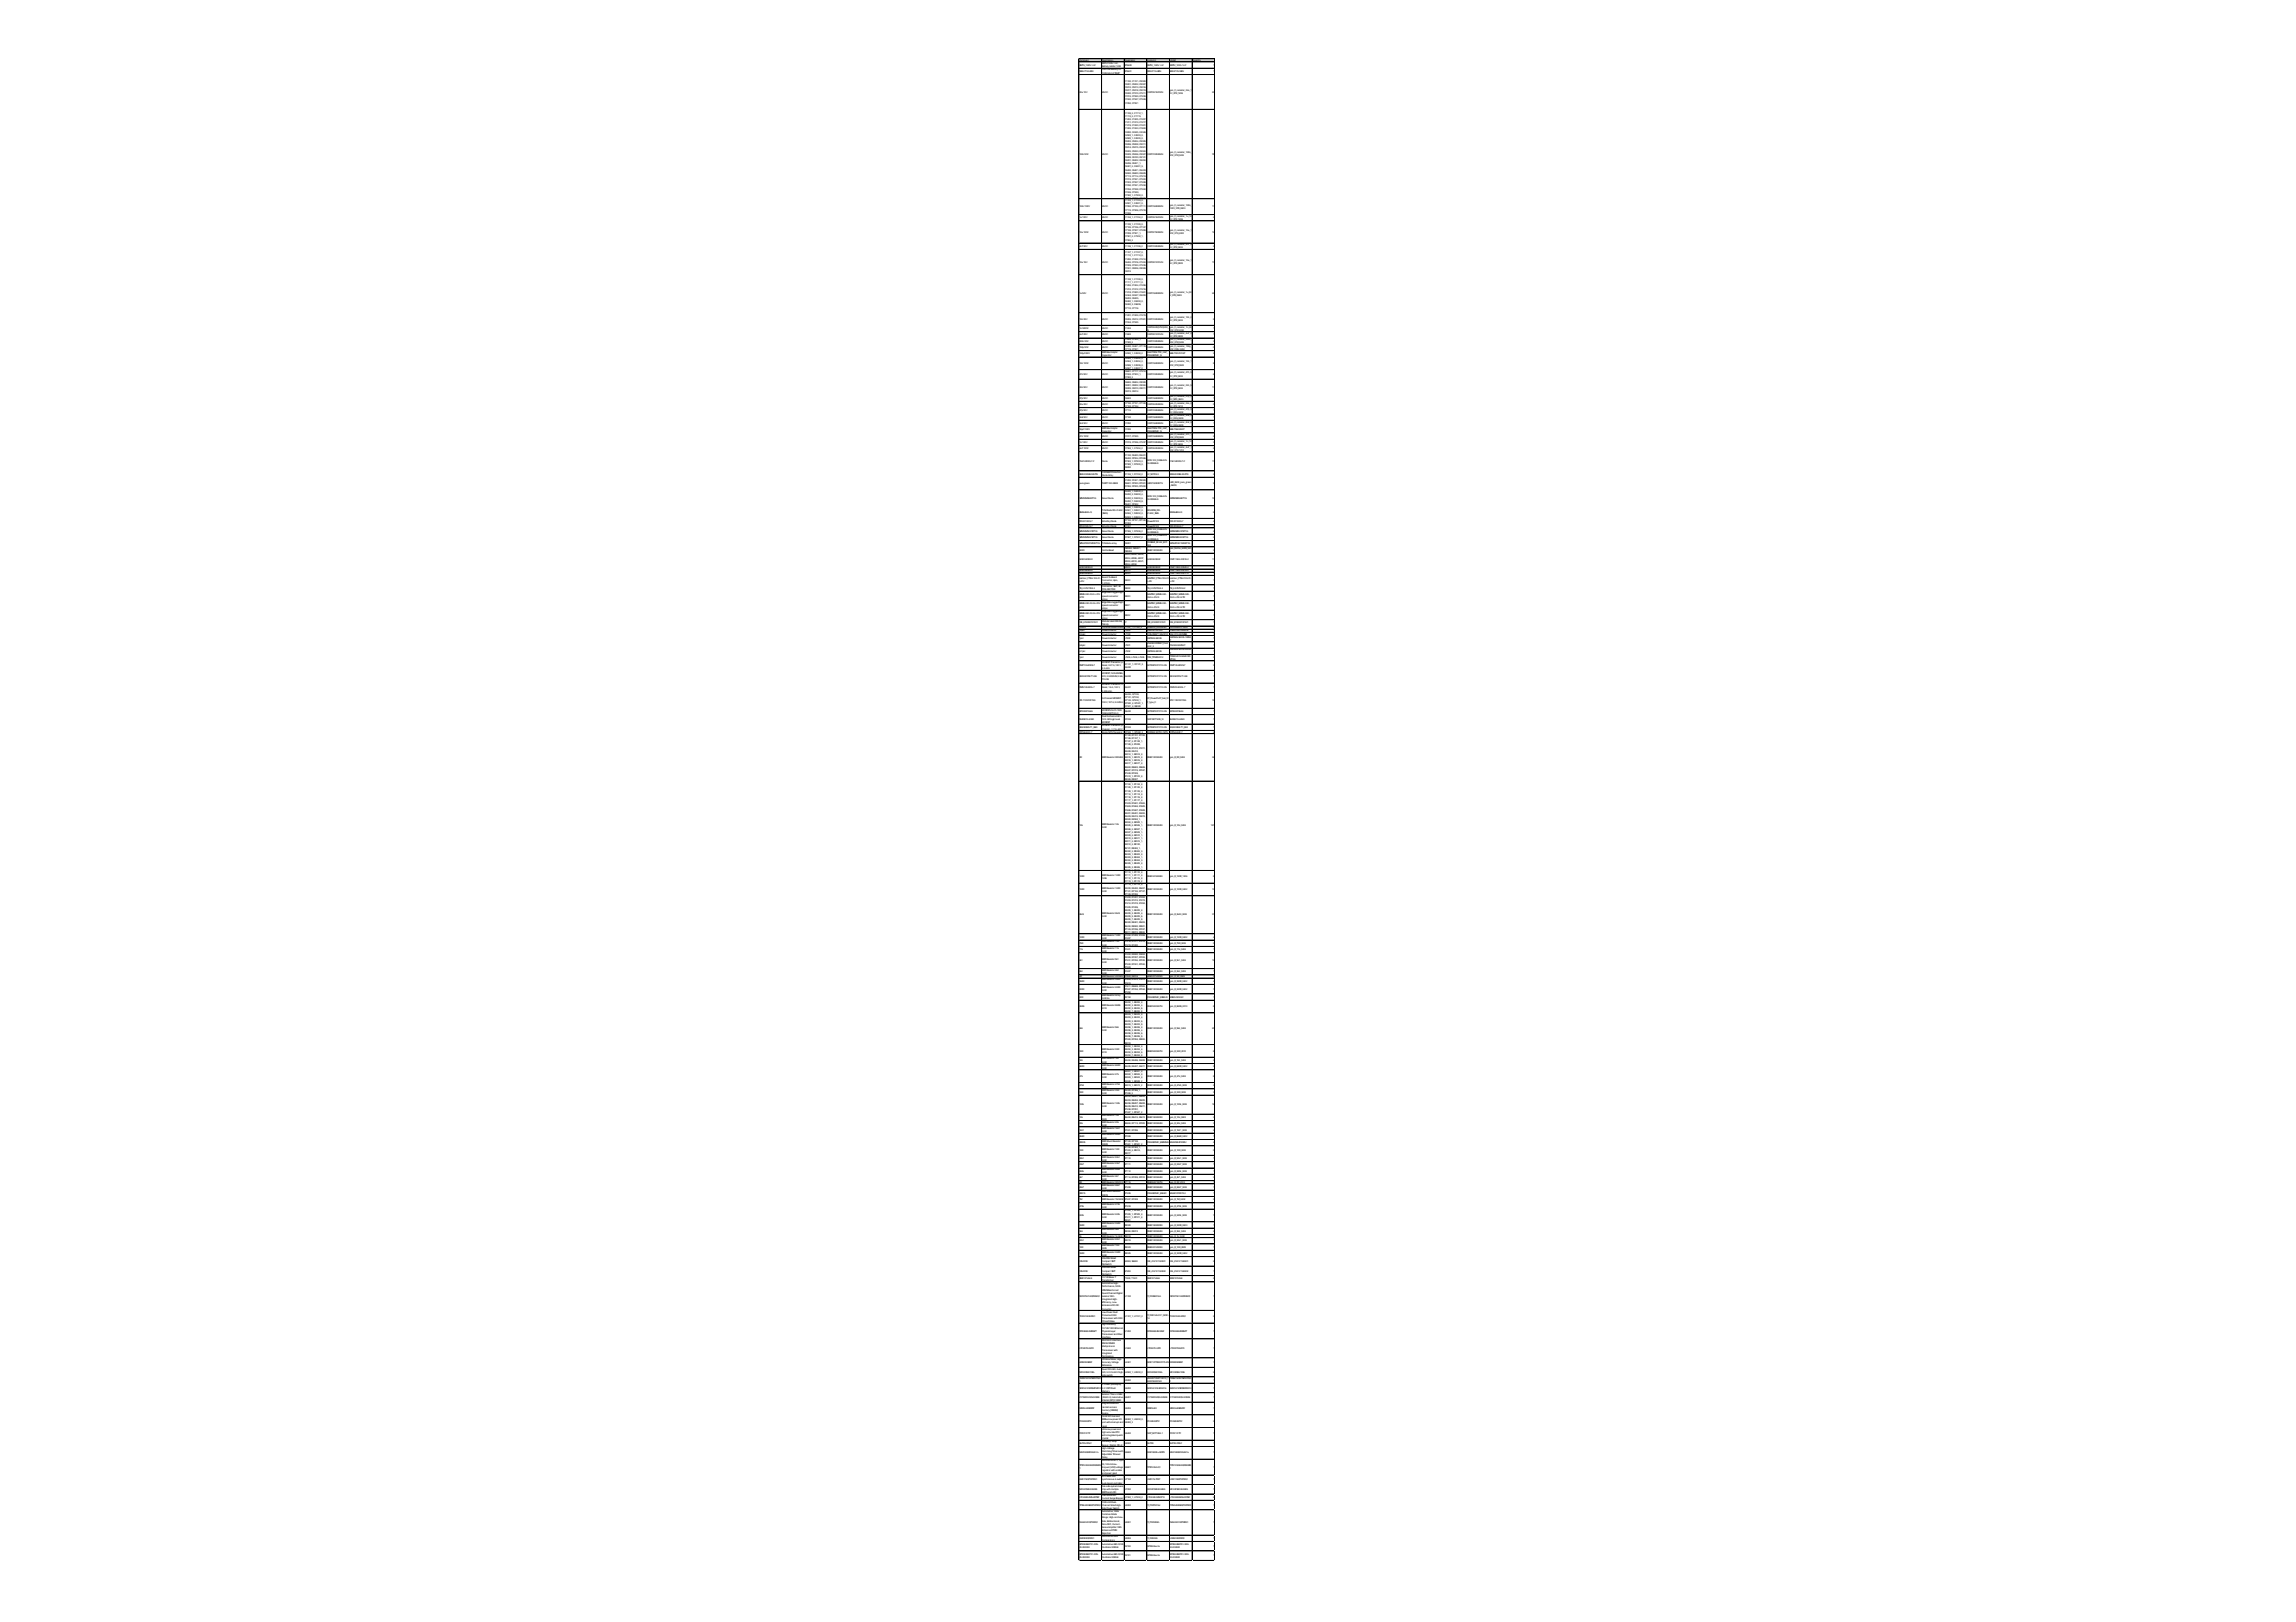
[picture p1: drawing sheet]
<svg xmlns="http://www.w3.org/2000/svg" width="297mm" height="210mm" viewBox="0 0 297 210" stroke-linecap="round" stroke-linejoin="round" font-family="sans-serif">
<defs><g id="words">
<g font-size=".3">
<text x="139.6" y="7.9">Comment</text>
<text x="139.6" y="8.5">SMTU_1225-1-LF</text>
<text x="139.6" y="9.3">BR2477A/HBN</text>
<text x="139.6" y="12">22u/10V</text>
<text x="142.6" y="7.9">Description</text>
<text x="142.6" y="8.3">SMTU1225-1-LF,</text>
<text x="142.6" y="8.7">BatteryHolder1225</text>
<text x="142.6" y="9.1">CoinCell Battery3V</text>
<text x="142.6" y="9.5">1000mAHHITEMP</text>
<text x="142.6" y="12">MLCC</text>
<text x="145.5" y="7.9">Designator</text>
<text x="145.5" y="8.5">BT6400</text>
<text x="145.5" y="9.3">BT6401</text>
<text x="145.5" y="10.5">C1100, C1101, C5000,</text>
<text x="145.5" y="11">C5001, C5002, C5007,</text>
<text x="145.5" y="11.4">C5010, C5013, C5016,</text>
<text x="145.5" y="11.8">C5017, C5018, C5019,</text>
<text x="148.4" y="7.9">Footprint</text>
<text x="148.4" y="8.5">SMTU_1225-1-LF</text>
<text x="148.4" y="9.3">BR2477A-HBN</text>
<text x="148.4" y="12">CAPC3216X18N</text>
<text x="151.4" y="7.9">LibRef</text>
<text x="151.4" y="8.5">SMTU_1225-1-LF</text>
<text x="151.4" y="9.3">BR2477A/HBN</text>
<text x="151.4" y="11.8">gen_C_ceramic_22u_1</text>
<text x="154.3" y="7.9">Quantity</text>
<text x="156.8" y="12">23</text>
<text x="157" y="8.5">1</text>
<text x="157" y="9.3">1</text>
<text x="145.5" y="12.2">C5020, C7210, C7211,</text>
<text x="145.5" y="12.6">C7212, C7220, C7239,</text>
<text x="145.5" y="13">C7240, C7247, C7248,</text>
<text x="145.5" y="13.4">C7250, C7251</text>
<text x="145.5" y="14.3">C1102, C1109_1,</text>
<text x="145.5" y="14.7">C1109_2, C1112_1,</text>
<text x="145.5" y="15.1">C1112_2, C1115,</text>
<text x="145.5" y="15.5">C1203, C1205, C1207,</text>
<text x="145.5" y="15.9">C1211, C1213, C1217,</text>
<text x="145.5" y="16.3">C1219, C1220, C1221,</text>
<text x="145.5" y="16.7">C1222, C1223, C1602,</text>
<text x="145.5" y="17.2">C3000, C4345, C4346,</text>
<text x="145.5" y="17.6">C4503_1, C4503_2,</text>
<text x="145.5" y="18">C4505_1, C4505_2,</text>
<text x="151.4" y="12.2">0V_X7R_1206</text>
<text x="139.6" y="20">100n/50V</text>
<text x="142.6" y="20">MLCC</text>
<text x="145.5" y="18.4">C5003, C5004, C5005,</text>
<text x="145.5" y="18.8">C5006, C5008, C5011,</text>
<text x="145.5" y="19.2">C5014, C5015, C5021,</text>
<text x="145.5" y="19.6">C5022, C5023, C5024,</text>
<text x="145.5" y="20">C5025, C5026, C5027,</text>
<text x="145.5" y="20.4">C5028, C6100, C6101,</text>
<text x="145.5" y="20.8">C6201, C6202, C6204,</text>
<text x="145.5" y="21.3">C6206, C6301_1,</text>
<text x="145.5" y="21.7">C6301_2, C6301_3,</text>
<text x="145.5" y="22.1">C6400, C6401, C6403,</text>
<text x="145.5" y="22.5">C6500, C6600, C6605,</text>
<text x="145.5" y="22.9">C7113, C7114, C7213,</text>
<text x="145.5" y="23.3">C7215, C7221, C7222,</text>
<text x="145.5" y="23.7">C7223, C7227, C7228,</text>
<text x="148.4" y="20">CAPC1005X06N</text>
<text x="151.4" y="19.8">gen_C_ceramic_100n_</text>
<text x="151.4" y="20.2">50V_X7R_0402</text>
<text x="156.8" y="20">78</text>
<text x="139.6" y="26.8">100n/100V</text>
<text x="139.6" y="28.3">1u/100V</text>
<text x="142.6" y="26.8">MLCC</text>
<text x="142.6" y="28.3">MLCC</text>
<text x="145.5" y="24.1">C7230, C7231, C7232,</text>
<text x="145.5" y="24.5">C7234, C7238, C7242,</text>
<text x="145.5" y="24.9">C7246, C7249,</text>
<text x="145.5" y="25.3">C7300_1, C7300_2,</text>
<text x="145.5" y="25.8">C8003, C8007, C8009</text>
<text x="145.5" y="26">C1103_1, C1103_2,</text>
<text x="145.5" y="26.4">C4501_1, C4501_2,</text>
<text x="145.5" y="26.8">C7000, C7109, C7111,</text>
<text x="145.5" y="27.2">C7115, C7206, C7218,</text>
<text x="145.5" y="27.7">C7226</text>
<text x="145.5" y="28.3">C1104_1, C1104_2</text>
<text x="145.5" y="29.1">C1105_1, C1105_2,</text>
<text x="145.5" y="29.5">C7105, C7106, C7107,</text>
<text x="145.5" y="29.9">C7108, C7207, C7208,</text>
<text x="148.4" y="26.8">CAPC1608X08N</text>
<text x="148.4" y="28.3">CAPC3216X18N</text>
<text x="151.4" y="26.6">gen_C_ceramic_100n_</text>
<text x="151.4" y="27">100V_X7R_0603</text>
<text x="151.4" y="28.1">gen_C_ceramic_1u_10</text>
<text x="151.4" y="28.5">0V_X7R_1206</text>
<text x="151.4" y="29.9">gen_C_ceramic_10u_1</text>
<text x="156.8" y="26.8">11</text>
<text x="157" y="28.3">2</text>
<text x="139.6" y="30.1">10u/100V</text>
<text x="139.6" y="31.9">4n7/50V</text>
<text x="139.6" y="34">10u/16V</text>
<text x="142.6" y="30.1">MLCC</text>
<text x="142.6" y="31.9">MLCC</text>
<text x="142.6" y="34">MLCC</text>
<text x="145.5" y="30.3">C7209, C7301_1,</text>
<text x="145.5" y="30.7">C7301_2, C7302_1,</text>
<text x="145.5" y="31.1">C7302_2</text>
<text x="145.5" y="31.9">C1106_1, C1106_2</text>
<text x="145.5" y="32.8">C1107_1, C1107_2,</text>
<text x="145.5" y="33.2">C1110_1, C1110_2,</text>
<text x="145.5" y="33.6">C1200, C1208, C1214,</text>
<text x="145.5" y="34">C6402, C7216, C7224,</text>
<text x="145.5" y="34.4">C7229, C7233, C7235,</text>
<text x="145.5" y="34.8">C7241, C8006, C8008,</text>
<text x="145.5" y="35.2">C8012</text>
<text x="148.4" y="30.1">CAPC5750X28N</text>
<text x="148.4" y="31.9">CAPC1005X06N</text>
<text x="148.4" y="34">CAPC2012X14N</text>
<text x="151.4" y="30.3">00V_X7S_2220</text>
<text x="151.4" y="31.7">gen_C_ceramic_4n7_5</text>
<text x="151.4" y="32.2">0V_X7R_0402</text>
<text x="151.4" y="33.8">gen_C_ceramic_10u_1</text>
<text x="151.4" y="34.2">6V_X7R_0805</text>
<text x="156.8" y="30.1">13</text>
<text x="156.8" y="34">17</text>
<text x="157" y="31.9">2</text>
<text x="139.6" y="38.1">1u/50V</text>
<text x="139.6" y="41.4">10n/25V</text>
<text x="142.6" y="38.1">MLCC</text>
<text x="142.6" y="41.4">MLCC</text>
<text x="145.5" y="36.3">C1108_1, C1108_2,</text>
<text x="145.5" y="36.7">C1111_1, C1111_2,</text>
<text x="145.5" y="37.1">C1202, C1204, C1206,</text>
<text x="145.5" y="37.5">C1210, C1212, C1216,</text>
<text x="145.5" y="37.9">C1218, C1600, C1601,</text>
<text x="145.5" y="38.3">C4344, C4347, C6200,</text>
<text x="145.5" y="38.7">C6203, C6205,</text>
<text x="145.5" y="39.1">C6300_1, C6300_2,</text>
<text x="145.5" y="39.5">C6300_3, C6606,</text>
<text x="145.5" y="39.9">C7110, C7116</text>
<text x="145.5" y="41">C1201, C1209, C1215,</text>
<text x="145.5" y="41.4">C5009, C5012, C7001,</text>
<text x="145.5" y="41.8">C7244, C7245</text>
<text x="148.4" y="38.1">CAPC1608X08N</text>
<text x="148.4" y="41.4">CAPC1005X06N</text>
<text x="151.4" y="37.9">gen_C_ceramic_1u_50</text>
<text x="151.4" y="38.3">V_X7R_0603</text>
<text x="151.4" y="41.2">gen_C_ceramic_10n_2</text>
<text x="151.4" y="41.6">5V_X7R_0402</text>
<text x="156.8" y="38.1">24</text>
<text x="157" y="41.4">8</text>
<text x="139.6" y="42.6">1n/3000V</text>
<text x="139.6" y="43.4">4u7/25V</text>
<text x="139.6" y="44.2">220n/35V</text>
<text x="139.6" y="45.1">150p/50V</text>
<text x="139.6" y="45.9">100µF/63V</text>
<text x="139.6" y="47.1">10n/100V</text>
<text x="142.6" y="42.6">MLCC</text>
<text x="142.6" y="43.4">MLCC</text>
<text x="142.6" y="44.2">MLCC</text>
<text x="142.6" y="45.1">MLCC</text>
<text x="142.6" y="45.7">SMDElectrolytic</text>
<text x="142.6" y="46.1">Capacitor</text>
<text x="142.6" y="47.1">MLCC</text>
<text x="145.5" y="42.6">C1224</text>
<text x="145.5" y="43.4">C1603</text>
<text x="145.5" y="44">C1604, C7305_1,</text>
<text x="145.5" y="44.4">C7305_2</text>
<text x="145.5" y="44.9">C4400, C4401, C7118,</text>
<text x="145.5" y="45.3">C7119, C7201</text>
<text x="145.5" y="45.9">C4500_1, C4500_2</text>
<text x="145.5" y="46.5">C4502_1, C4502_2,</text>
<text x="145.5" y="46.9">C4504_1, C4504_2,</text>
<text x="145.5" y="47.3">C4506_1, C4506_2,</text>
<text x="145.5" y="47.7">C4507_1, C4507_2</text>
<text x="148.4" y="42.4">CAPC2220(5750)230_</text>
<text x="148.4" y="42.8">N</text>
<text x="148.4" y="43.4">CAPC2012X14N</text>
<text x="148.4" y="44.2">CAPC1005X06N</text>
<text x="148.4" y="45.1">CAPC1005X06N</text>
<text x="148.4" y="45.7">ELECTROLYTIC_CAP_</text>
<text x="148.4" y="46.1">PANASONIC_G</text>
<text x="148.4" y="47.1">CAPC1608X08N</text>
<text x="151.4" y="42.4">gen_C_ceramic_1n_30</text>
<text x="151.4" y="42.8">00V_X7R_2220</text>
<text x="151.4" y="43.2">gen_C_ceramic_4u7_2</text>
<text x="151.4" y="43.6">5V_X7R_0805</text>
<text x="151.4" y="44">gen_C_ceramic_220n_</text>
<text x="151.4" y="44.4">35V_X7R_0402</text>
<text x="151.4" y="44.9">gen_C_ceramic_150p_</text>
<text x="151.4" y="45.3">50V_C0G_0402</text>
<text x="151.4" y="45.9">EEE-TG1J101UP</text>
<text x="151.4" y="46.9">gen_C_ceramic_10n_1</text>
<text x="151.4" y="47.3">00V_X7R_0603</text>
<text x="157" y="42.6">1</text>
<text x="157" y="43.4">1</text>
<text x="157" y="44.2">3</text>
<text x="157" y="45.1">5</text>
<text x="157" y="45.9">2</text>
<text x="157" y="47.1">8</text>
<text x="139.6" y="48.5">47n/50V</text>
<text x="139.6" y="50.2">22n/50V</text>
<text x="139.6" y="51.6">27p/50V</text>
<text x="139.6" y="52.4">22u/25V</text>
<text x="139.6" y="53.2">47p/50V</text>
<text x="142.6" y="48.5">MLCC</text>
<text x="142.6" y="50.2">MLCC</text>
<text x="142.6" y="51.6">MLCC</text>
<text x="142.6" y="52.4">MLCC</text>
<text x="142.6" y="53.2">MLCC</text>
<text x="145.5" y="48.1">C6601, C7117, C7214,</text>
<text x="145.5" y="48.5">C7243, C7303_1,</text>
<text x="145.5" y="48.9">C7303_2</text>
<text x="145.5" y="49.6">C6602, C6604, C8000,</text>
<text x="145.5" y="50">C8001, C8002, C8004,</text>
<text x="145.5" y="50.4">C8005, C8010, C8011,</text>
<text x="145.5" y="50.8">C8013, C8014</text>
<text x="145.5" y="51.6">C6603</text>
<text x="145.5" y="52.2">C7100, C7101, C7102,</text>
<text x="145.5" y="52.6">C7103, C7104</text>
<text x="145.5" y="53.2">C7112</text>
<text x="148.4" y="48.5">CAPC1005X06N</text>
<text x="148.4" y="50.2">CAPC1005X06N</text>
<text x="148.4" y="51.6">CAPC1608X08N</text>
<text x="148.4" y="52.4">CAPC3225X25N</text>
<text x="148.4" y="53.2">CAPC1005X06N</text>
<text x="151.4" y="48.3">gen_C_ceramic_47n_5</text>
<text x="151.4" y="48.7">0V_X7R_0402</text>
<text x="151.4" y="50">gen_C_ceramic_22n_5</text>
<text x="151.4" y="50.4">0V_X7R_0402</text>
<text x="151.4" y="51.4">gen_C_ceramic_27p_5</text>
<text x="151.4" y="51.8">0V_NP0_0603</text>
<text x="151.4" y="52.2">gen_C_ceramic_22u_2</text>
<text x="151.4" y="52.6">5V_X7R_1210</text>
<text x="151.4" y="53">gen_C_ceramic_47p_5</text>
<text x="151.4" y="53.5">0V_C0G_0402</text>
<text x="151.4" y="53.9">gen_C_ceramic_5n6_5</text>
<text x="156.8" y="50.2">11</text>
<text x="157" y="48.5">6</text>
<text x="157" y="51.6">1</text>
<text x="157" y="52.4">5</text>
<text x="157" y="53.2">1</text>
<text x="139.6" y="54.1">5n6/50V</text>
<text x="139.6" y="54.9">8n2/50V</text>
<text x="139.6" y="55.7">33µF/100V</text>
<text x="139.6" y="56.5">47n/100V</text>
<text x="139.6" y="57.3">1n/100V</text>
<text x="139.6" y="58.2">4u7/100V</text>
<text x="139.6" y="59.8">1N4148WQ-7-F</text>
<text x="142.6" y="54.1">MLCC</text>
<text x="142.6" y="54.9">MLCC</text>
<text x="142.6" y="55.5">SMDElectrolytic</text>
<text x="142.6" y="55.9">Capacitor</text>
<text x="142.6" y="56.5">MLCC</text>
<text x="142.6" y="57.3">MLCC</text>
<text x="142.6" y="58.2">MLCC</text>
<text x="142.6" y="59.8">Diode</text>
<text x="145.5" y="54.1">C7120</text>
<text x="145.5" y="54.9">C7200</text>
<text x="145.5" y="55.7">C7205</text>
<text x="145.5" y="56.5">C7217, C7225</text>
<text x="145.5" y="57.3">C7219, C7236, C7237</text>
<text x="145.5" y="58.2">C7304_1, C7304_2</text>
<text x="145.5" y="59">D1100, D4400, D4401,</text>
<text x="145.5" y="59.4">D6400, D7004, D7006,</text>
<text x="145.5" y="59.8">D7303_1, D7303_2,</text>
<text x="148.4" y="54.1">CAPC1608X08N</text>
<text x="148.4" y="54.9">CAPC1608X08N</text>
<text x="148.4" y="55.5">ELECTROLYTIC_CAP_</text>
<text x="148.4" y="55.9">PANASONIC_G</text>
<text x="148.4" y="56.5">CAPC1608X08N</text>
<text x="148.4" y="57.3">CAPC1005X06N</text>
<text x="148.4" y="58.2">CAPC3225X25N</text>
<text x="148.4" y="59.6">SOD-123_CASE-425-</text>
<text x="151.4" y="54.3">0V_C0G_0603</text>
<text x="151.4" y="54.7">gen_C_ceramic_8n2_5</text>
<text x="151.4" y="55.1">0V_C0G_0603</text>
<text x="151.4" y="55.7">EEE-TG2A330P</text>
<text x="151.4" y="56.3">gen_C_ceramic_47n_1</text>
<text x="151.4" y="56.7">00V_X7R_0603</text>
<text x="151.4" y="57.1">gen_C_ceramic_1n_10</text>
<text x="151.4" y="57.6">0V_X7R_0402</text>
<text x="151.4" y="58">gen_C_ceramic_4u7_1</text>
<text x="151.4" y="58.4">00V_X7S_1210</text>
<text x="151.4" y="59.8">1N4148WQ-7-F</text>
<text x="156.8" y="59.8">11</text>
<text x="157" y="54.1">1</text>
<text x="157" y="54.9">1</text>
<text x="157" y="55.7">1</text>
<text x="157" y="56.5">2</text>
<text x="157" y="57.3">3</text>
<text x="157" y="58.2">2</text>
<text x="139.6" y="61.4">SM24CANB-02HTG</text>
<text x="139.6" y="62.7">puregreen</text>
<text x="139.6" y="64.5">SZMMSZ4688T1G</text>
<text x="142.6" y="61.2">CANESDProtection</text>
<text x="142.6" y="61.6">DiodeArray</text>
<text x="142.6" y="62.7">TLMP1100-GS08</text>
<text x="142.6" y="64.5">ZenerDiode</text>
<text x="145.5" y="60.2">D7305_1, D7305_2,</text>
<text x="145.5" y="60.6">D8000</text>
<text x="145.5" y="61.4">D1102_1, D1102_2</text>
<text x="145.5" y="62.3">D1200, D1201, D5000,</text>
<text x="145.5" y="62.7">D6601, D7000, D7001,</text>
<text x="145.5" y="63.1">D7002, D7005, D7200</text>
<text x="145.5" y="63.7">D4200_1, D4200_2,</text>
<text x="145.5" y="64.1">D4200_3, D4200_4,</text>
<text x="145.5" y="64.5">D4200_5, D4200_6,</text>
<text x="145.5" y="64.9">D4200_7, D4200_8,</text>
<text x="145.5" y="65.3">D6401, D7202</text>
<text x="145.5" y="65.7">D4500_1, D4500_2,</text>
<text x="148.4" y="60">04-ISSUE-G</text>
<text x="148.4" y="61.4">LF_SOT23-3</text>
<text x="148.4" y="62.7">LEDC1608X07N</text>
<text x="148.4" y="64.3">SOD-123_CASE-425-</text>
<text x="148.4" y="64.7">04-ISSUE-G</text>
<text x="151.4" y="61.4">SM24CANB-02HTG</text>
<text x="151.4" y="62.5">LED_0603_pure_green</text>
<text x="151.4" y="62.9">_AECQ</text>
<text x="151.4" y="64.5">SZMMSZ4688T1G</text>
<text x="156.8" y="64.5">10</text>
<text x="157" y="61.4">2</text>
<text x="157" y="62.7">9</text>
<text x="139.6" y="66.3">SMA6J60A-Q</text>
<text x="139.6" y="67.6">DFLS1100Q-7</text>
<text x="139.6" y="68.2">DFLS130LQ-7</text>
<text x="139.6" y="68.8">SZMMSZ5237BT1G</text>
<text x="139.6" y="69.6">SZMMSZ5261BT1G</text>
<text x="139.6" y="70.4">SZNUP2301MW6T1G</text>
<text x="139.6" y="71.3">600Ω</text>
<text x="142.6" y="66.2">TVS-DiodeDO-214AC</text>
<text x="142.6" y="66.6">(SMA)</text>
<text x="142.6" y="67.6">SchottkyDiode</text>
<text x="142.6" y="68.2">SchottkyDiode</text>
<text x="142.6" y="68.8">ZenerDiode</text>
<text x="142.6" y="69.6">ZenerDiode</text>
<text x="142.6" y="70.4">TVSdiodearray</text>
<text x="142.6" y="71.3">FerriteBead</text>
<text x="145.5" y="66.2">D4501_1, D4501_2,</text>
<text x="145.5" y="66.6">D4502_1, D4502_2,</text>
<text x="145.5" y="67">D4503_1, D4503_2</text>
<text x="145.5" y="67.4">D7100, D7101, D7102,</text>
<text x="145.5" y="67.8">D7203</text>
<text x="145.5" y="68.2">D7201</text>
<text x="145.5" y="68.8">D7306_1, D7306_2</text>
<text x="145.5" y="69.6">D7307_1, D7307_2</text>
<text x="145.5" y="70.4">D8001</text>
<text x="145.5" y="71.1">FB5000, FB5001,</text>
<text x="145.5" y="71.5">FB5002</text>
<text x="145.5" y="71.9">J2000, J2002, J2003,</text>
<text x="148.4" y="66.2">BOURNS_DO-</text>
<text x="148.4" y="66.6">214AC_SMA</text>
<text x="148.4" y="67.6">PowerDI123</text>
<text x="148.4" y="68.2">PowerDI123</text>
<text x="148.4" y="68.6">SOD-123_CASE-425-</text>
<text x="148.4" y="69">04-ISSUE-G</text>
<text x="148.4" y="69.4">SOD-123_CASE-425-</text>
<text x="148.4" y="69.8">04-ISSUE-G</text>
<text x="148.4" y="70.2">ONSEMI_SC-88_SOT-</text>
<text x="148.4" y="70.7">363</text>
<text x="148.4" y="71.3">RESC1005X04N</text>
<text x="151.4" y="66.3">SMA6J60A-Q</text>
<text x="151.4" y="67.6">DFLS1100Q-7</text>
<text x="151.4" y="68.2">DFLS130LQ-7</text>
<text x="151.4" y="68.8">SZMMSZ5237BT1G</text>
<text x="151.4" y="69.6">SZMMSZ5261BT1G</text>
<text x="151.4" y="70.4">SZNUP2301MW6T1G</text>
<text x="151.4" y="71.1">gen_Ferrite_600R_040</text>
<text x="151.4" y="71.5">2</text>
<text x="157" y="66.3">8</text>
<text x="157" y="67.6">4</text>
<text x="157" y="68.2">1</text>
<text x="157" y="68.8">2</text>
<text x="157" y="69.6">2</text>
<text x="157" y="70.4">1</text>
<text x="157" y="71.3">3</text>
<text x="139.6" y="72.5">64900429522</text>
<text x="139.6" y="73.5">64900829522</text>
<text x="139.6" y="73.9">64900629522</text>
<text x="139.6" y="74.3">64900229522</text>
<text x="139.6" y="75">samtec_FTSH-103-01-</text>
<text x="139.6" y="75.4">L-DV</text>
<text x="139.6" y="76.2">TE_2-5767004-2</text>
<text x="139.6" y="77">ERM8-020-09.0-L-DV-</text>
<text x="139.6" y="77.4">K-TR</text>
<text x="142.6" y="74.8">Board-To-Board</text>
<text x="142.6" y="75.2">Connector, 6pin,</text>
<text x="142.6" y="75.6">1.27mm</text>
<text x="142.6" y="76">Connector, SMT, 38</text>
<text x="142.6" y="76.4">POS, MICTOR</text>
<text x="142.6" y="76.8">EdgeRateruggedhigh-</text>
<text x="142.6" y="77.2">speedconnector</text>
<text x="142.6" y="77.6">strips</text>
<text x="145.5" y="72.3">J2004, J2006, J2007,</text>
<text x="145.5" y="72.7">J2008, J2010, J2021,</text>
<text x="145.5" y="73.1">J2024, J2034</text>
<text x="145.5" y="73.5">J2009</text>
<text x="145.5" y="73.9">J2013</text>
<text x="145.5" y="74.3">J2033</text>
<text x="145.5" y="75.2">J3000</text>
<text x="145.5" y="76.2">J3008</text>
<text x="145.5" y="77.2">J9000</text>
<text x="148.4" y="72.5">64900429522</text>
<text x="148.4" y="73.5">64900829522</text>
<text x="148.4" y="73.9">64900629522</text>
<text x="148.4" y="74.3">64900229522</text>
<text x="148.4" y="75">SAMTEC_FTSH-103-01-</text>
<text x="148.4" y="75.4">L-DV</text>
<text x="148.4" y="76.2">TE_2-5767004-2</text>
<text x="148.4" y="77">SAMTEC_ERM8-020-</text>
<text x="148.4" y="77.4">09.0-L-DV-K</text>
<text x="151.4" y="72.5">CMP-1502-00518-2</text>
<text x="151.4" y="73.5">CMP-1502-00520-2</text>
<text x="151.4" y="73.9">CMP-1502-00519-2</text>
<text x="151.4" y="74.3">CMP-1502-00517-2</text>
<text x="151.4" y="75">samtec_FTSH-103-01-</text>
<text x="151.4" y="75.4">L-DV</text>
<text x="151.4" y="76.2">TE_2-5767004-2</text>
<text x="151.4" y="77">SAMTEC_ERM8-020-</text>
<text x="151.4" y="77.4">09.0-L-DV-K-TR</text>
<text x="156.8" y="72.5">11</text>
<text x="157" y="73.5">1</text>
<text x="157" y="73.9">1</text>
<text x="157" y="74.3">1</text>
<text x="157" y="75.2">1</text>
<text x="157" y="76.2">1</text>
<text x="157" y="77.2">1</text>
<text x="139.6" y="78.2">ERM8-030-09.0-L-DV-</text>
<text x="139.6" y="78.6">K-TR</text>
<text x="139.6" y="79.5">ERM8-060-09.0-L-DV-</text>
<text x="139.6" y="79.9">K-TR</text>
<text x="139.6" y="80.7">WE_615008137421</text>
<text x="139.6" y="81.3">100uH</text>
<text x="139.6" y="81.7">10µH</text>
<text x="139.6" y="82.1">2.2µH</text>
<text x="139.6" y="82.7">1µH</text>
<text x="139.6" y="83.6">6.8µH</text>
<text x="142.6" y="78">EdgeRateruggedhigh-</text>
<text x="142.6" y="78.4">speedconnector</text>
<text x="142.6" y="78.8">strips</text>
<text x="142.6" y="79.3">EdgeRateruggedhigh-</text>
<text x="142.6" y="79.7">speedconnector</text>
<text x="142.6" y="80.1">strips</text>
<text x="142.6" y="80.5">ModularJackWR-MJ,</text>
<text x="142.6" y="80.9">TabUp</text>
<text x="142.6" y="81.3">CommonModeChoke</text>
<text x="142.6" y="81.7">PowerInductor</text>
<text x="142.6" y="82.1">PowerInductor</text>
<text x="142.6" y="82.7">PowerInductor</text>
<text x="142.6" y="83.6">PowerInductor</text>
<text x="145.5" y="78.4">J9001</text>
<text x="145.5" y="79.7">J9002</text>
<text x="145.5" y="80.7">J?</text>
<text x="145.5" y="81.3">L1100_1, L1100_2</text>
<text x="145.5" y="81.7">L1600</text>
<text x="145.5" y="82.1">L7100</text>
<text x="145.5" y="82.7">L7200</text>
<text x="145.5" y="83.6">L7201</text>
<text x="148.4" y="78.2">SAMTEC_ERM8-030-</text>
<text x="148.4" y="78.6">09.0-L-DV-K</text>
<text x="148.4" y="79.5">SAMTEC_ERM8-060-</text>
<text x="148.4" y="79.9">09.0-L-DV-K</text>
<text x="148.4" y="80.7">WE_615008137421</text>
<text x="148.4" y="81.3">MURATA_DLW32SH</text>
<text x="148.4" y="81.7">INDC2012X14N</text>
<text x="148.4" y="82.1">COILCRAFT_XAL1010</text>
<text x="148.4" y="82.7">ASPIAIG-S4035</text>
<text x="148.4" y="83.4">PA4342.XXXNLT_Foot</text>
<text x="148.4" y="83.8">print_2</text>
<text x="151.4" y="78.2">SAMTEC_ERM8-030-</text>
<text x="151.4" y="78.6">09.0-L-DV-K-TR</text>
<text x="151.4" y="79.5">SAMTEC_ERM8-060-</text>
<text x="151.4" y="79.9">09.0-L-DV-K-TR</text>
<text x="151.4" y="80.7">WE_615008137421</text>
<text x="151.4" y="81.3">DLW32SH101XF2L</text>
<text x="151.4" y="81.7">LQM21DH100M70L</text>
<text x="151.4" y="82.1">XAL1010-222MEB</text>
<text x="151.4" y="82.5">ASPIAIG-S4035-1R0M-</text>
<text x="151.4" y="82.9">T</text>
<text x="151.4" y="83.6">PA4342.682NLT</text>
<text x="157" y="78.4">1</text>
<text x="157" y="79.7">1</text>
<text x="157" y="80.7">1</text>
<text x="157" y="81.3">2</text>
<text x="157" y="81.7">1</text>
<text x="157" y="82.1">1</text>
<text x="157" y="82.7">1</text>
<text x="157" y="83.6">1</text>
<text x="139.6" y="84.4">4.7µH</text>
<text x="139.6" y="85.2">1µH</text>
<text x="139.6" y="86.2">DMP10H4D2S-7</text>
<text x="139.6" y="87.6">SI2302CDS-T1-GE</text>
<text x="139.6" y="89.1">DMN10H220L-7</text>
<text x="142.6" y="84.4">PowerInductor</text>
<text x="142.6" y="85.2">PowerInductor</text>
<text x="142.6" y="85.8">MOSFET-Transistor, p-</text>
<text x="142.6" y="86.2">Kanal, 0.27A, 100V,</text>
<text x="142.6" y="86.6">4.2ohm</text>
<text x="142.6" y="87.2">MOSFET, NCHANNEL,</text>
<text x="142.6" y="87.6">20V, 0.045OHM, 2.6A,</text>
<text x="142.6" y="88.1">TO-236</text>
<text x="142.6" y="88.7">MOSFET-Transistor, n-</text>
<text x="142.6" y="89.1">Kanal, 1.6A, 100V,</text>
<text x="142.6" y="89.5">0.250ohm</text>
<text x="145.5" y="84.4">L7202</text>
<text x="145.5" y="85.2">L7203, L7204, L7205</text>
<text x="145.5" y="86">Q1101_1, Q1101_2,</text>
<text x="145.5" y="86.4">Q4400</text>
<text x="145.5" y="87.6">Q4200</text>
<text x="145.5" y="89.1">Q4401</text>
<text x="145.5" y="89.9">Q4402, Q7100,</text>
<text x="148.4" y="84.4">ASPIAIG-S4035</text>
<text x="148.4" y="85.2">TDK_TFM252012</text>
<text x="148.4" y="86.2">SOT95P237X110-3N</text>
<text x="148.4" y="87.6">SOT95P237X112-3N</text>
<text x="148.4" y="89.1">SOT95P237X110-3N</text>
<text x="151.4" y="84.2">ASPIAIG-S4035-4R7M-</text>
<text x="151.4" y="84.6">T</text>
<text x="151.4" y="85">TFM252012ALMA1R0</text>
<text x="151.4" y="85.4">MTAA</text>
<text x="151.4" y="86.2">DMP10H4D2S-7</text>
<text x="151.4" y="87.6">SI2302CDS-T1-GE</text>
<text x="151.4" y="89.1">DMN10H220L-7</text>
<text x="157" y="84.4">1</text>
<text x="157" y="85.2">3</text>
<text x="157" y="86.2">3</text>
<text x="157" y="87.6">1</text>
<text x="157" y="89.1">1</text>
<text x="139.6" y="90.7">STL115N10F7AG</text>
<text x="139.6" y="92.2">SP000870646</text>
<text x="139.6" y="93.2">BUK9K13-60EX</text>
<text x="139.6" y="94.2">SQ2309ES-T1_GE3</text>
<text x="139.6" y="94.8">ZXTN4240F-7</text>
<text x="142.6" y="90.5">N-Channel MOSFET,</text>
<text x="142.6" y="90.9">100V, 107A, 5mOhm</text>
<text x="142.6" y="92">MOSFETsN-Ch100V</text>
<text x="142.6" y="92.4">190mASOT-23-3</text>
<text x="142.6" y="92.8">Dual N-channel 60V,</text>
<text x="142.6" y="93.2">12.5mΩlogic level</text>
<text x="142.6" y="93.6">MOSFET</text>
<text x="142.6" y="94">MOSFET-Transistor, p-</text>
<text x="142.6" y="94.4">channel, -1.7A, -60V</text>
<text x="142.6" y="94.8">SingleNPNTransistor</text>
<text x="145.5" y="90.3">Q7101, Q7102,</text>
<text x="145.5" y="90.7">Q7103, Q7300_1,</text>
<text x="145.5" y="91.1">Q7300_2, Q7301_1,</text>
<text x="145.5" y="91.5">Q7301_2, Q8000</text>
<text x="145.5" y="92.2">Q6400</text>
<text x="145.5" y="93.2">Q7202</text>
<text x="145.5" y="94.2">Q7203</text>
<text x="145.5" y="94.8">Q7302_1, Q7302_2</text>
<text x="145.5" y="95.2">R1100, R1101, R1102,</text>
<text x="145.5" y="95.6">R1106, R1107_1,</text>
<text x="148.4" y="90.5">ST_PowerFLAT_5x6_W</text>
<text x="148.4" y="90.9">F_type_C</text>
<text x="148.4" y="92.2">SOT95P237X110-3N</text>
<text x="148.4" y="93.2">NXP-SOT1205_N</text>
<text x="148.4" y="94.2">SOT95P237X110-3N</text>
<text x="148.4" y="94.8">DIODES_SOT23_NPN</text>
<text x="151.4" y="90.7">STL115N10F7AG</text>
<text x="151.4" y="92.2">SP000870646</text>
<text x="151.4" y="93.2">BUK9K13-60EX</text>
<text x="151.4" y="94.2">SQ2309ES-T1_GE3</text>
<text x="151.4" y="94.8">ZXTN4240F-7</text>
<text x="156.8" y="90.7">10</text>
<text x="157" y="92.2">1</text>
<text x="157" y="93.2">1</text>
<text x="157" y="94.2">1</text>
<text x="157" y="94.8">2</text>
<text x="139.6" y="98.1">0R</text>
<text x="142.6" y="98.1">SMDResistor0R0402</text>
<text x="145.5" y="96.1">R1107_2, R1108_1,</text>
<text x="145.5" y="96.5">R1108_2, R1208,</text>
<text x="145.5" y="96.9">R1209, R1210, R1211,</text>
<text x="145.5" y="97.3">R4408, R4410,</text>
<text x="145.5" y="97.7">R4514_1, R4514_2,</text>
<text x="145.5" y="98.1">R4515_1, R4515_2,</text>
<text x="145.5" y="98.5">R4516_1, R4516_2,</text>
<text x="145.5" y="98.9">R4517_1, R4517_2,</text>
<text x="145.5" y="99.3">R6602, R6603, R6606,</text>
<text x="145.5" y="99.7">R6607, R7219, R7247,</text>
<text x="145.5" y="100.1">R7248, R7249,</text>
<text x="145.5" y="100.6">R7310_1, R7310_2,</text>
<text x="145.5" y="101">R8026, R8027</text>
<text x="145.5" y="101.2">R1103_1, R1103_2,</text>
<text x="145.5" y="101.6">R1104_1, R1104_2,</text>
<text x="148.4" y="98.1">RESC1005X04N</text>
<text x="151.4" y="98.1">gen_R_0R_0402</text>
<text x="156.8" y="98.1">34</text>
<text x="139.6" y="107">10k</text>
<text x="142.6" y="106.7">SMDResistor10k</text>
<text x="142.6" y="107.2">0402</text>
<text x="145.5" y="102">R1105_1, R1105_2,</text>
<text x="145.5" y="102.4">R1109_1, R1109_2,</text>
<text x="145.5" y="102.9">R1114_1, R1114_2,</text>
<text x="145.5" y="103.3">R1116_1, R1116_2,</text>
<text x="145.5" y="103.7">R1117_1, R1117_2,</text>
<text x="145.5" y="104.1">R1223, R1601, R1602,</text>
<text x="145.5" y="104.5">R1603, R1604, R1605,</text>
<text x="145.5" y="104.9">R1606, R1607, R1608,</text>
<text x="145.5" y="105.3">R4201, R4401, R4402,</text>
<text x="145.5" y="105.7">R4403, R4412, R4413,</text>
<text x="145.5" y="106.1">R4500, R4504_1,</text>
<text x="145.5" y="106.5">R4504_2, R4505_1,</text>
<text x="145.5" y="107">R4505_2, R4506_1,</text>
<text x="145.5" y="107.4">R4506_2, R4507_1,</text>
<text x="145.5" y="107.8">R4507_2, R4509_1,</text>
<text x="148.4" y="107">RESC1005X04N</text>
<text x="151.4" y="107">gen_R_10k_0402</text>
<text x="156.6" y="107">181</text>
<text x="139.6" y="113.5">120R</text>
<text x="142.6" y="113.4">SMDResistor120R</text>
<text x="142.6" y="113.8">1206</text>
<text x="145.5" y="108.2">R4509_2, R4510_1,</text>
<text x="145.5" y="108.6">R4510_2, R4511_1,</text>
<text x="145.5" y="109">R4511_2, R4512_1,</text>
<text x="145.5" y="109.4">R4512_2, R6100,</text>
<text x="145.5" y="109.8">R6101, R6302_1,</text>
<text x="145.5" y="110.2">R6302_2, R6302_3,</text>
<text x="145.5" y="110.6">R6303_1, R6303_2,</text>
<text x="145.5" y="111">R6303_3, R6304_1,</text>
<text x="145.5" y="111.5">R6304_2, R6304_3,</text>
<text x="145.5" y="111.9">R6305_1, R6305_2,</text>
<text x="145.5" y="112.3">R6305_3, R6306_1,</text>
<text x="145.5" y="112.7">R6306_2, R6306_3,</text>
<text x="145.5" y="112.9">R1110_1, R1110_2,</text>
<text x="145.5" y="113.4">R1111_1, R1111_2,</text>
<text x="145.5" y="113.8">R1112_1, R1112_2,</text>
<text x="148.4" y="113.5">RESC3216X06N</text>
<text x="151.4" y="113.5">gen_R_120R_1206</text>
<text x="157" y="113.5">8</text>
<text x="139.6" y="115.2">100R</text>
<text x="139.6" y="118.5">2k49</text>
<text x="142.6" y="115">SMDResistor100R</text>
<text x="142.6" y="115.4">0402</text>
<text x="142.6" y="118.3">SMDResistor2k49</text>
<text x="142.6" y="118.7">0402</text>
<text x="145.5" y="114.2">R1113_1, R1113_2</text>
<text x="145.5" y="114.6">R1115_1, R1115_2,</text>
<text x="145.5" y="115">R4200, R4400, R6407,</text>
<text x="145.5" y="115.4">R7101, R7102, R7107,</text>
<text x="145.5" y="115.8">R7109, R7202</text>
<text x="145.5" y="116.2">R1200, R1201, R1202,</text>
<text x="145.5" y="116.6">R1203, R1212, R1213,</text>
<text x="145.5" y="117">R1214, R1215, R1224,</text>
<text x="145.5" y="117.4">R1225, R1226,</text>
<text x="145.5" y="117.9">R4205_1, R4205_2,</text>
<text x="145.5" y="118.3">R4205_3, R4205_4,</text>
<text x="145.5" y="118.7">R4205_5, R4205_6,</text>
<text x="145.5" y="119.1">R4205_7, R4205_8,</text>
<text x="145.5" y="119.5">R6300, R6301, R6403,</text>
<text x="145.5" y="119.9">R6404, R6500, R6501,</text>
<text x="148.4" y="115.2">RESC1005X04N</text>
<text x="148.4" y="118.5">RESC1005X04N</text>
<text x="151.4" y="115.2">gen_R_100R_0402</text>
<text x="151.4" y="118.5">gen_R_2k49_0402</text>
<text x="156.8" y="115.2">10</text>
<text x="156.8" y="118.5">31</text>
<text x="139.6" y="121.3">120R</text>
<text x="139.6" y="122.2">75R</text>
<text x="139.6" y="123">11k</text>
<text x="139.6" y="124.4">5k1</text>
<text x="139.6" y="125.8">2k2</text>
<text x="142.6" y="121.1">SMDResistor120R</text>
<text x="142.6" y="121.5">0402</text>
<text x="142.6" y="122">SMDResistor75R</text>
<text x="142.6" y="122.4">0402</text>
<text x="142.6" y="122.8">SMDResistor11k</text>
<text x="142.6" y="123.2">0402</text>
<text x="142.6" y="124.2">SMDResistor5k1</text>
<text x="142.6" y="124.6">0402</text>
<text x="142.6" y="125.6">SMDResistor2k2</text>
<text x="145.5" y="120.3">R7103, R7236, R7237,</text>
<text x="145.5" y="120.7">R8011, R8012, R8022</text>
<text x="145.5" y="121.1">R1204, R1205, R1206,</text>
<text x="145.5" y="121.5">R1207</text>
<text x="145.5" y="122">R1216, R1217, R1218,</text>
<text x="145.5" y="122.4">R1219, R1220</text>
<text x="145.5" y="123">R1221</text>
<text x="145.5" y="123.6">R1222, R3000, R3004,</text>
<text x="145.5" y="124">R3009, R7207, R7229,</text>
<text x="145.5" y="124.4">R7231, R7232, R7235,</text>
<text x="145.5" y="124.8">R7240, R7241, R7242,</text>
<text x="145.5" y="125.2">R7243</text>
<text x="145.5" y="125.8">R1227</text>
<text x="148.4" y="121.3">RESC1005X04N</text>
<text x="148.4" y="122.2">RESC1005X04N</text>
<text x="148.4" y="123">RESC1005X04N</text>
<text x="148.4" y="124.4">RESC1005X04N</text>
<text x="148.4" y="125.8">RESC1005X04N</text>
<text x="151.4" y="121.3">gen_R_120R_0402</text>
<text x="151.4" y="122.2">gen_R_75R_0402</text>
<text x="151.4" y="123">gen_R_11k_0402</text>
<text x="151.4" y="124.4">gen_R_5k1_0402</text>
<text x="151.4" y="125.8">gen_R_2k2_0402</text>
<text x="156.8" y="124.4">13</text>
<text x="157" y="121.3">4</text>
<text x="157" y="122.2">5</text>
<text x="157" y="123">1</text>
<text x="157" y="125.8">1</text>
<text x="139.6" y="126.5">2R</text>
<text x="139.6" y="127.1">390R</text>
<text x="139.6" y="128.1">220R</text>
<text x="139.6" y="129.1">22R</text>
<text x="139.6" y="130.3">86R6</text>
<text x="142.6" y="126">0402</text>
<text x="142.6" y="126.5">SMDResistor2R0805</text>
<text x="142.6" y="126.9">SMDResistor390R</text>
<text x="142.6" y="127.3">0402</text>
<text x="142.6" y="127.9">SMDResistor220R</text>
<text x="142.6" y="128.3">0402</text>
<text x="142.6" y="128.9">SMDResistorArray</text>
<text x="142.6" y="129.3">04028x</text>
<text x="142.6" y="130.1">SMDResistor86R6</text>
<text x="142.6" y="130.6">2010</text>
<text x="145.5" y="126.5">R1600, R8016</text>
<text x="145.5" y="126.9">R1609, R1610, R1612,</text>
<text x="145.5" y="127.3">R1613</text>
<text x="145.5" y="127.7">R1611, R6608, R7002,</text>
<text x="145.5" y="128.1">R7007, R7234, R7244,</text>
<text x="145.5" y="128.5">R7250</text>
<text x="145.5" y="129.1">R3150</text>
<text x="145.5" y="129.7">R4202_1, R4202_2,</text>
<text x="145.5" y="130.1">R4202_3, R4202_4,</text>
<text x="145.5" y="130.6">R4202_5, R4202_6,</text>
<text x="145.5" y="131">R4202_7, R4202_8</text>
<text x="145.5" y="131.4">R4203_1, R4203_2,</text>
<text x="145.5" y="131.8">R4203_3, R4203_4,</text>
<text x="148.4" y="126.5">RESC2012X05N</text>
<text x="148.4" y="127.1">RESC1005X04N</text>
<text x="148.4" y="128.1">RESC1005X04N</text>
<text x="148.4" y="129.1">PANASONIC_EXB2HV</text>
<text x="148.4" y="130.3">RESC5025X07N</text>
<text x="151.4" y="126.5">gen_R_2R_0805</text>
<text x="151.4" y="127.1">gen_R_390R_0402</text>
<text x="151.4" y="128.1">gen_R_220R_0402</text>
<text x="151.4" y="129.1">EXB2HV220JV</text>
<text x="151.4" y="130.3">gen_R_86R6_2010</text>
<text x="157" y="126.5">2</text>
<text x="157" y="127.1">4</text>
<text x="157" y="128.1">7</text>
<text x="157" y="129.1">1</text>
<text x="157" y="130.3">8</text>
<text x="139.6" y="133.2">5k6</text>
<text x="139.6" y="136.1">33R</text>
<text x="139.6" y="137.3">1k5</text>
<text x="142.6" y="133">SMDResistor5k6</text>
<text x="142.6" y="133.4">0402</text>
<text x="142.6" y="135.9">SMDResistor33R</text>
<text x="142.6" y="136.3">2010</text>
<text x="142.6" y="137.1">SMDResistor1k5</text>
<text x="142.6" y="137.5">0402</text>
<text x="142.6" y="137.9">SMDResistor680R</text>
<text x="145.5" y="132.2">R4203_5, R4203_6,</text>
<text x="145.5" y="132.6">R4203_7, R4203_8,</text>
<text x="145.5" y="133">R4206_1, R4206_2,</text>
<text x="145.5" y="133.4">R4206_3, R4206_4,</text>
<text x="145.5" y="133.8">R4206_5, R4206_6,</text>
<text x="145.5" y="134.2">R4206_7, R4206_8,</text>
<text x="145.5" y="134.6">R7000, R7004, R8002,</text>
<text x="145.5" y="135.1">R8010</text>
<text x="145.5" y="135.5">R4204_1, R4204_2,</text>
<text x="145.5" y="135.9">R4204_3, R4204_4,</text>
<text x="145.5" y="136.3">R4204_5, R4204_6,</text>
<text x="145.5" y="136.7">R4204_7, R4204_8</text>
<text x="145.5" y="137.3">R4404, R4406, R4409</text>
<text x="148.4" y="133.2">RESC1005X04N</text>
<text x="148.4" y="136.1">RESC5025X07N</text>
<text x="148.4" y="137.3">RESC1005X04N</text>
<text x="151.4" y="133.2">gen_R_5k6_0402</text>
<text x="151.4" y="136.1">gen_R_33R_2010</text>
<text x="151.4" y="137.3">gen_R_1k5_0402</text>
<text x="156.8" y="133.2">20</text>
<text x="157" y="136.1">8</text>
<text x="157" y="137.3">3</text>
<text x="139.6" y="138.1">680R</text>
<text x="139.6" y="139.4">47k</text>
<text x="139.6" y="140.6">47k5</text>
<text x="139.6" y="141.4">33R</text>
<text x="139.6" y="143">100k</text>
<text x="142.6" y="138.3">0402</text>
<text x="142.6" y="139.2">SMDResistor47k</text>
<text x="142.6" y="139.6">0402</text>
<text x="142.6" y="140.4">SMDResistor47k5</text>
<text x="142.6" y="140.8">0402</text>
<text x="142.6" y="141.2">SMDResistor33R</text>
<text x="142.6" y="141.6">0402</text>
<text x="142.6" y="142.8">SMDResistor100k</text>
<text x="142.6" y="143.3">0402</text>
<text x="145.5" y="138.1">R4405, R4407, R4411</text>
<text x="145.5" y="138.7">R4501_1, R4501_2,</text>
<text x="145.5" y="139.2">R4502_1, R4502_2,</text>
<text x="145.5" y="139.6">R4503_1, R4503_2,</text>
<text x="145.5" y="140">R4508_1, R4508_2</text>
<text x="145.5" y="140.6">R4513_1, R4513_2</text>
<text x="145.5" y="141.2">R5000, R7306_1,</text>
<text x="145.5" y="141.6">R7306_2</text>
<text x="145.5" y="142">R6200, R6201, R6202,</text>
<text x="145.5" y="142.4">R6203, R6204, R6205,</text>
<text x="145.5" y="142.8">R6206, R6207, R6408,</text>
<text x="145.5" y="143.3">R6409, R6410, R6411,</text>
<text x="145.5" y="143.7">R7238, R7251,</text>
<text x="148.4" y="138.1">RESC1005X04N</text>
<text x="148.4" y="139.4">RESC1005X04N</text>
<text x="148.4" y="140.6">RESC1005X04N</text>
<text x="148.4" y="141.4">RESC1005X04N</text>
<text x="148.4" y="143">RESC1005X04N</text>
<text x="151.4" y="138.1">gen_R_680R_0402</text>
<text x="151.4" y="139.4">gen_R_47k_0402</text>
<text x="151.4" y="140.6">gen_R_47k5_0402</text>
<text x="151.4" y="141.4">gen_R_33R_0402</text>
<text x="151.4" y="143">gen_R_100k_0402</text>
<text x="156.8" y="143">16</text>
<text x="157" y="138.1">3</text>
<text x="157" y="139.4">8</text>
<text x="157" y="140.6">2</text>
<text x="157" y="141.4">3</text>
<text x="139.6" y="144.7">10k</text>
<text x="139.6" y="145.5">20k</text>
<text x="139.6" y="146.3">1k91</text>
<text x="139.6" y="147.1">866R</text>
<text x="139.6" y="148">0R005</text>
<text x="139.6" y="149">10R</text>
<text x="142.6" y="144.5">SMDResistor10k</text>
<text x="142.6" y="144.9">0603</text>
<text x="142.6" y="145.3">SMDResistor20k</text>
<text x="142.6" y="145.7">0402</text>
<text x="142.6" y="146.1">SMDResistor1k91</text>
<text x="142.6" y="146.5">0402</text>
<text x="142.6" y="146.9">SMDResistor866R</text>
<text x="142.6" y="147.3">0402</text>
<text x="142.6" y="147.8">SMDShunt Resistor</text>
<text x="142.6" y="148.2">0R005</text>
<text x="142.6" y="148.8">SMDResistor10R</text>
<text x="142.6" y="149.2">0402</text>
<text x="142.6" y="149.8">SMDResistor93k1</text>
<text x="145.5" y="144.1">R7307_1, R7307_2</text>
<text x="145.5" y="144.7">R6402, R6412, R6413</text>
<text x="145.5" y="145.5">R6604, R7113, R7205</text>
<text x="145.5" y="146.3">R7001, R7206</text>
<text x="145.5" y="147.1">R7008</text>
<text x="145.5" y="147.8">R7100, R7108,</text>
<text x="145.5" y="148.2">R7301_1, R7301_2</text>
<text x="145.5" y="148.6">R7104, R7303_1,</text>
<text x="145.5" y="149">R7303_2, R8014,</text>
<text x="145.5" y="149.4">R8017</text>
<text x="148.4" y="144.7">RESC1608X05N</text>
<text x="148.4" y="145.5">RESC1005X04N</text>
<text x="148.4" y="146.3">RESC1005X04N</text>
<text x="148.4" y="147.1">RESC1005X04N</text>
<text x="148.4" y="148">PANASONIC_ERJMS4H</text>
<text x="148.4" y="149">RESC1005X04N</text>
<text x="151.4" y="144.7">gen_R_10k_0603</text>
<text x="151.4" y="145.5">gen_R_20k_0402</text>
<text x="151.4" y="146.3">gen_R_1k91_0402</text>
<text x="151.4" y="147.1">gen_R_866R_0402</text>
<text x="151.4" y="148">ERJ-MS4HF5M0U</text>
<text x="151.4" y="149">gen_R_10R_0402</text>
<text x="157" y="144.7">3</text>
<text x="157" y="145.5">3</text>
<text x="157" y="146.3">2</text>
<text x="157" y="147.1">1</text>
<text x="157" y="148">4</text>
<text x="157" y="149">5</text>
<text x="139.6" y="150">93k1</text>
<text x="139.6" y="150.8">23k7</text>
<text x="139.6" y="151.6">280k</text>
<text x="139.6" y="152.5">4k7</text>
<text x="139.6" y="153.1">0R</text>
<text x="139.6" y="153.7">26k7</text>
<text x="139.6" y="154.5">0R015</text>
<text x="139.6" y="155.3">1M</text>
<text x="142.6" y="150.2">0402</text>
<text x="142.6" y="150.6">SMDResistor23k7</text>
<text x="142.6" y="151">0402</text>
<text x="142.6" y="151.4">SMDResistor280k</text>
<text x="142.6" y="151.9">0402</text>
<text x="142.6" y="152.3">SMDResistor4k7</text>
<text x="142.6" y="152.7">0402</text>
<text x="142.6" y="153.1">SMDResistor0R2512</text>
<text x="142.6" y="153.5">SMDResistor26k7</text>
<text x="142.6" y="153.9">0402</text>
<text x="142.6" y="154.3">SMDShunt Resistor</text>
<text x="142.6" y="154.7">0R015</text>
<text x="142.6" y="155.3">SMDResistor1M0402</text>
<text x="142.6" y="155.9">SMDResistor470k</text>
<text x="145.5" y="150">R7110</text>
<text x="145.5" y="150.8">R7111</text>
<text x="145.5" y="151.6">R7112</text>
<text x="145.5" y="152.5">R7114, R7209, R7210</text>
<text x="145.5" y="153.1">R7115</text>
<text x="145.5" y="153.7">R7208</text>
<text x="145.5" y="154.5">R7226</text>
<text x="145.5" y="155.3">R7227, R7228</text>
<text x="148.4" y="150">RESC1005X04N</text>
<text x="148.4" y="150.8">RESC1005X04N</text>
<text x="148.4" y="151.6">RESC1005X04N</text>
<text x="148.4" y="152.5">RESC1005X04N</text>
<text x="148.4" y="153.1">RESC6331X07N</text>
<text x="148.4" y="153.7">RESC1005X04N</text>
<text x="148.4" y="154.5">PANASONIC_ERJ-B1</text>
<text x="148.4" y="155.3">RESC1005X04N</text>
<text x="151.4" y="150">gen_R_93k1_0402</text>
<text x="151.4" y="150.8">gen_R_23k7_0402</text>
<text x="151.4" y="151.6">gen_R_280k_0402</text>
<text x="151.4" y="152.5">gen_R_4k7_0402</text>
<text x="151.4" y="153.1">gen_R_0R_2512</text>
<text x="151.4" y="153.7">gen_R_26k7_0402</text>
<text x="151.4" y="154.5">ERJ-B1CFR015U</text>
<text x="151.4" y="155.3">gen_R_1M_0402</text>
<text x="157" y="150">1</text>
<text x="157" y="150.8">1</text>
<text x="157" y="151.6">1</text>
<text x="157" y="152.5">3</text>
<text x="157" y="153.1">1</text>
<text x="157" y="153.7">1</text>
<text x="157" y="154.5">1</text>
<text x="157" y="155.3">2</text>
<text x="139.6" y="156.1">470k</text>
<text x="139.6" y="157.4">240k</text>
<text x="139.6" y="158.6">330R</text>
<text x="139.6" y="159.4">3k9</text>
<text x="139.6" y="160">1k</text>
<text x="139.6" y="160.7">22k1</text>
<text x="139.6" y="161.5">10R</text>
<text x="142.6" y="156.4">0402</text>
<text x="142.6" y="157.2">SMDResistor240k</text>
<text x="142.6" y="157.6">0402</text>
<text x="142.6" y="158.4">SMDResistor330R</text>
<text x="142.6" y="158.8">0603</text>
<text x="142.6" y="159.2">SMDResistor3k9</text>
<text x="142.6" y="159.6">0402</text>
<text x="142.6" y="160">SMDResistor1k0402</text>
<text x="142.6" y="160.5">SMDResistor22k1</text>
<text x="142.6" y="160.9">0402</text>
<text x="142.6" y="161.3">SMDResistor10R</text>
<text x="142.6" y="161.7">0805</text>
<text x="145.5" y="156.1">R7233</text>
<text x="145.5" y="156.8">R7304_1, R7304_2,</text>
<text x="145.5" y="157.2">R7305_1, R7305_2,</text>
<text x="145.5" y="157.6">R7311_1, R7311_2,</text>
<text x="145.5" y="158">R8021</text>
<text x="145.5" y="158.6">R8000</text>
<text x="145.5" y="159.4">R8004, R8013</text>
<text x="145.5" y="160">R8018</text>
<text x="145.5" y="160.7">R8019</text>
<text x="145.5" y="161.5">R8023</text>
<text x="148.4" y="156.1">RESC1005X04N</text>
<text x="148.4" y="157.4">RESC1005X04N</text>
<text x="148.4" y="158.6">RESC1608X05N</text>
<text x="148.4" y="159.4">RESC1005X04N</text>
<text x="148.4" y="160">RESC1005X04N</text>
<text x="148.4" y="160.7">RESC1005X04N</text>
<text x="148.4" y="161.5">RESC2012X05N</text>
<text x="151.4" y="156.1">gen_R_470k_0402</text>
<text x="151.4" y="157.4">gen_R_240k_0402</text>
<text x="151.4" y="158.6">gen_R_330R_0603</text>
<text x="151.4" y="159.4">gen_R_3k9_0402</text>
<text x="151.4" y="160">gen_R_1k_0402</text>
<text x="151.4" y="160.7">gen_R_22k1_0402</text>
<text x="151.4" y="161.5">gen_R_10R_0805</text>
<text x="157" y="156.1">1</text>
<text x="157" y="157.4">7</text>
<text x="157" y="158.6">1</text>
<text x="157" y="159.4">2</text>
<text x="157" y="160">1</text>
<text x="157" y="160.7">1</text>
<text x="157" y="161.5">1</text>
<text x="139.6" y="162.3">330R</text>
<text x="139.6" y="163.3">WS-DISV</text>
<text x="139.6" y="164.5">WS-DISV</text>
<text x="139.6" y="165.6">SM91074ALE</text>
<text x="139.6" y="167.8">ISOW7841AQDWEQ1</text>
<text x="142.6" y="162.1">SMDResistor330R</text>
<text x="142.6" y="162.5">0402</text>
<text x="142.6" y="162.9">WS-DISVSmall</text>
<text x="142.6" y="163.3">Compact SMT</text>
<text x="142.6" y="163.7">DipSwitch</text>
<text x="142.6" y="164.1">WS-DISVSmall</text>
<text x="142.6" y="164.5">Compact SMT</text>
<text x="142.6" y="165">DipSwitch</text>
<text x="142.6" y="165.4">10/100Base-T</text>
<text x="142.6" y="165.8">Transformer</text>
<text x="142.6" y="166.2">AutomotiveHigh-</text>
<text x="142.6" y="166.6">Performance, 5000-</text>
<text x="142.6" y="167">VRMSReinforced</text>
<text x="142.6" y="167.4">Quad-Channel Digital</text>
<text x="142.6" y="167.8">IsolatorWith</text>
<text x="145.5" y="162.3">R8025</text>
<text x="145.5" y="163.3">S4500, S6600</text>
<text x="145.5" y="164.5">S7200</text>
<text x="145.5" y="165.6">T1200, T1201</text>
<text x="145.5" y="167.8">U1100</text>
<text x="148.4" y="162.3">RESC1005X04N</text>
<text x="148.4" y="163.3">WE_416131160801</text>
<text x="148.4" y="164.5">WE_416131160802</text>
<text x="148.4" y="165.6">SM91074ALE</text>
<text x="148.4" y="167.8">TI_DWE0016A</text>
<text x="151.4" y="162.3">gen_R_330R_0402</text>
<text x="151.4" y="163.3">WE_416131160801</text>
<text x="151.4" y="164.5">WE_416131160802</text>
<text x="151.4" y="165.6">SM91074ALE</text>
<text x="151.4" y="167.8">ISOW7841AQDWEQ1</text>
<text x="157" y="162.3">1</text>
<text x="157" y="163.3">2</text>
<text x="157" y="164.5">1</text>
<text x="157" y="165.6">2</text>
<text x="157" y="167.8">1</text>
<text x="139.6" y="170.5">TCAN1043HDQ1</text>
<text x="139.6" y="172.3">DP83869HMRGZT</text>
<text x="142.6" y="168.2">IntegratedHigh-</text>
<text x="142.6" y="168.6">Efficiency, Low-</text>
<text x="142.6" y="169.1">EmissionsDC-DC</text>
<text x="142.6" y="169.5">Converter</text>
<text x="142.6" y="169.9">Low-PowerFault</text>
<text x="142.6" y="170.3">ProtectedCAN</text>
<text x="142.6" y="170.7">TransceiverwithCAN</text>
<text x="142.6" y="171.1">FDandWake</text>
<text x="142.6" y="171.5">HighImmunity</text>
<text x="142.6" y="171.9">10/100/1000Ethernet</text>
<text x="142.6" y="172.3">Physical Layer</text>
<text x="142.6" y="172.7">TransceiverandFiber</text>
<text x="142.6" y="173.2">Interface</text>
<text x="142.6" y="173.6">RS-232-IC-Interface</text>
<text x="142.6" y="174">RS232/RS485</text>
<text x="145.5" y="170.5">U1101_1, U1101_2</text>
<text x="145.5" y="172.3">U1200</text>
<text x="148.4" y="170.3">TI_D0014A-C01_SOIC-</text>
<text x="148.4" y="170.7">14</text>
<text x="148.4" y="172.3">DP83869HM-RGZ</text>
<text x="151.4" y="170.5">TCAN1043HDQ1</text>
<text x="151.4" y="172.3">DP83869HMRGZT</text>
<text x="157" y="170.5">2</text>
<text x="157" y="172.3">1</text>
<text x="139.6" y="174.6">LTC2870HUFD</text>
<text x="139.6" y="176.4">ADR4550BRZ</text>
<text x="139.6" y="177.7">MC33XS2410EL</text>
<text x="139.6" y="178.5">TMS5704357BZWTQQ</text>
<text x="139.6" y="178.9">1</text>
<text x="139.6" y="179.7">S25FL512SDSMFM010</text>
<text x="142.6" y="174.4">Multiprotocol</text>
<text x="142.6" y="174.8">Transceiverwith</text>
<text x="142.6" y="175.2">Integrated</text>
<text x="142.6" y="175.6">Termination</text>
<text x="142.6" y="176">UltralowNoise, High</text>
<text x="142.6" y="176.4">AccuracyVoltage</text>
<text x="142.6" y="176.8">Reference</text>
<text x="142.6" y="177.2">Quad100mΩ/ dual 50</text>
<text x="142.6" y="177.7">mΩ, 3.0Vto60Vhigh-</text>
<text x="142.6" y="178.1">sideswitch</text>
<text x="142.6" y="179.3">512Mbit (64Mbyte),</text>
<text x="142.6" y="179.7">3.0VSPIFlash</text>
<text x="145.5" y="174.6">U1600</text>
<text x="145.5" y="176.4">U4301</text>
<text x="145.5" y="177.7">U4500_1, U4500_2</text>
<text x="145.5" y="178.7">U5000</text>
<text x="145.5" y="179.7">U6200</text>
<text x="148.4" y="174.6">LTC2870-UFD</text>
<text x="148.4" y="176.4">SOIC127P600X175-8N</text>
<text x="148.4" y="177.7">MC33XS2410EL</text>
<text x="148.4" y="178.5">BGA337C80P19X19_1</text>
<text x="148.4" y="178.9">600X1600X140</text>
<text x="148.4" y="179.7">S25FL512S-SO3016</text>
<text x="151.4" y="174.6">LTC2870HUFD</text>
<text x="151.4" y="176.4">ADR4550BRZ</text>
<text x="151.4" y="177.7">MC33XS2410EL</text>
<text x="151.4" y="178.5">TMS5704357BZWTQQ</text>
<text x="151.4" y="178.9">1</text>
<text x="151.4" y="179.7">S25FL512SDSMFM010</text>
<text x="157" y="174.6">1</text>
<text x="157" y="176.4">1</text>
<text x="157" y="177.7">2</text>
<text x="157" y="178.7">1</text>
<text x="157" y="179.7">1</text>
<text x="139.6" y="180.9">CY15B102QN-50SXE</text>
<text x="139.6" y="182.4">MR25H40BMDF</text>
<text x="139.6" y="184">PCA9539PW</text>
<text x="139.6" y="185.6">PCF2131TF</text>
<text x="142.6" y="180.1">Memory</text>
<text x="142.6" y="180.5">Excelon™</text>
<text x="142.6" y="180.9">(256K×8)Automotive-</text>
<text x="142.6" y="181.3">ESerial (SPI)F-RAM</text>
<text x="142.6" y="181.8">Magnetoresistive</text>
<text x="142.6" y="182.2">randomaccess</text>
<text x="142.6" y="182.6">memory(MRAM)</text>
<text x="142.6" y="183">device</text>
<text x="142.6" y="183.4">16-bit I2C-busand</text>
<text x="142.6" y="183.8">SMBuslowpowerI/O</text>
<text x="142.6" y="184.2">port withinterrupt and</text>
<text x="142.6" y="184.6">reset</text>
<text x="142.6" y="185">Ultralowpowerand</text>
<text x="142.6" y="185.4">highaccurateRTC</text>
<text x="142.6" y="185.8">withintegratedquartz</text>
<text x="143.7" y="180.5">-Auto2-Mbit</text>
<text x="145.5" y="180.9">U6201</text>
<text x="145.5" y="182.4">U6202</text>
<text x="145.5" y="183.8">U6300_1, U6300_2,</text>
<text x="145.5" y="184.2">U6300_3</text>
<text x="145.5" y="185.6">U6400</text>
<text x="148.4" y="180.9">CY15B102QN-50SXE</text>
<text x="148.4" y="182.4">MR25H40</text>
<text x="148.4" y="184">PCA9539PW</text>
<text x="148.4" y="185.6">NXP_SOT1992-1</text>
<text x="151.4" y="180.9">CY15B102QN-50SXE</text>
<text x="151.4" y="182.4">MR25H40BMDF</text>
<text x="151.4" y="184">PCA9539PW</text>
<text x="151.4" y="185.6">PCF2131TF</text>
<text x="157" y="180.9">1</text>
<text x="157" y="182.4">1</text>
<text x="157" y="184">3</text>
<text x="157" y="185.6">1</text>
<text x="139.6" y="186.9">SHT35-DIS-F</text>
<text x="139.6" y="188.1">MAX16998DAUA/V+</text>
<text x="139.6" y="189.7">TPS7A1650AQDGNRQ</text>
<text x="139.6" y="190.1">1</text>
<text x="139.6" y="191.6">LM5176QPWPRQ1</text>
<text x="142.6" y="186.3">crystal</text>
<text x="142.6" y="186.7">Humidity/Temp</text>
<text x="142.6" y="187.1">Sensor, Digital, Dfn-8</text>
<text x="142.6" y="187.5">High-Voltage</text>
<text x="142.6" y="187.9">WatchdogTimerswith</text>
<text x="142.6" y="188.3">AdjustableTimeout</text>
<text x="142.6" y="188.7">Delay</text>
<text x="142.6" y="189.1">Automotive60-V, 5-µA</text>
<text x="142.6" y="189.5">IQ, 100-mAlow-</text>
<text x="142.6" y="189.9">dropout (LDO)voltage</text>
<text x="142.6" y="190.4">regulatorwithenable</text>
<text x="142.6" y="190.8">andpowergood</text>
<text x="142.6" y="191.2">55-VwideVIN</text>
<text x="142.6" y="191.6">synchronous4-switch</text>
<text x="142.6" y="192">buck-boost controller</text>
<text x="145.5" y="186.9">U6500</text>
<text x="145.5" y="188.1">U6600</text>
<text x="145.5" y="189.9">U6601</text>
<text x="145.5" y="191.6">U7100</text>
<text x="148.4" y="186.9">SHT3X</text>
<text x="148.4" y="188.1">MAX16998-uSOP8</text>
<text x="148.4" y="189.9">TPS7A16A-Q1</text>
<text x="148.4" y="191.6">LM5176-PWP</text>
<text x="151.4" y="186.9">SHT35-DIS-F</text>
<text x="151.4" y="188.1">MAX16998DAUA/V+</text>
<text x="151.4" y="189.7">TPS7A1650AQDGNRQ</text>
<text x="151.4" y="190.1">1</text>
<text x="151.4" y="191.6">LM5176QPWPRQ1</text>
<text x="157" y="186.9">1</text>
<text x="157" y="188.1">1</text>
<text x="157" y="189.9">1</text>
<text x="157" y="191.6">1</text>
<text x="139.6" y="192.8">MC33FS8530A0ES</text>
<text x="139.6" y="193.8">LTC4380HMS-4#PBF</text>
<text x="139.6" y="194.9">TPS2H000BQPWPRQ1</text>
<text x="139.6" y="197.1">INA240A1QPWRQ1</text>
<text x="142.6" y="192.4">Fail-safesystembasis</text>
<text x="142.6" y="192.8">chipwithmultiple</text>
<text x="142.6" y="193.2">SMPSandLDO</text>
<text x="142.6" y="193.6">LowQuiescent</text>
<text x="142.6" y="194">Current SurgeStopper</text>
<text x="142.6" y="194.4">1000-mΩDual-</text>
<text x="142.6" y="194.9">Channel SmartHigh-</text>
<text x="142.6" y="195.3">SidePowerSwitch</text>
<text x="142.6" y="195.7">Automotive, Wide</text>
<text x="142.6" y="196.1">Common-Mode</text>
<text x="142.6" y="196.5">Range, High-andLow-</text>
<text x="142.6" y="196.9">Side, Bidirectional,</text>
<text x="142.6" y="197.3">Zero-Drift, Current-</text>
<text x="142.6" y="197.7">SenseAmplifierWith</text>
<text x="145.5" y="192.8">U7200</text>
<text x="145.5" y="193.8">U7300_1, U7300_2</text>
<text x="145.5" y="194.9">U8000</text>
<text x="145.5" y="197.1">U8001</text>
<text x="148.4" y="192.8">MC33FS8530A0ES</text>
<text x="148.4" y="193.8">LTC4380-MSOP10</text>
<text x="148.4" y="194.9">TI_PWP0016J</text>
<text x="148.4" y="197.1">TI_PW0008A</text>
<text x="151.4" y="192.8">MC33FS8530A0ES</text>
<text x="151.4" y="193.8">LTC4380HMS-4#PBF</text>
<text x="151.4" y="194.9">TPS2H000BQPWPRQ1</text>
<text x="151.4" y="197.1">INA240A1QPWRQ1</text>
<text x="157" y="192.8">1</text>
<text x="157" y="193.8">2</text>
<text x="157" y="194.9">1</text>
<text x="157" y="197.1">1</text>
<text x="139.6" y="199.2">LM2903QDRQ1</text>
<text x="139.6" y="200">SiT8924BAT31-33N-</text>
<text x="139.6" y="200.4">20.000000</text>
<text x="139.6" y="201.2">SiT8924BAT31-33N-</text>
<text x="139.6" y="201.6">25.000000</text>
<text x="142.6" y="198.1">EnhancedPWM</text>
<text x="142.6" y="198.5">Rejection</text>
<text x="142.6" y="199">AutomotiveDual</text>
<text x="142.6" y="199.4">Comparators</text>
<text x="142.6" y="200">AutomotiveAEC-Q100</text>
<text x="142.6" y="200.4">Oscillator20MHz</text>
<text x="142.6" y="201.2">AutomotiveAEC-Q100</text>
<text x="142.6" y="201.6">Oscillator25MHz</text>
<text x="145.5" y="199.2">U8002</text>
<text x="145.5" y="200.2">Y6100</text>
<text x="145.5" y="201.4">Y6101</text>
<text x="148.4" y="199.2">TI_D0008A</text>
<text x="148.4" y="200.2">SiT8924xx-3x</text>
<text x="148.4" y="201.4">SiT8924xx-3x</text>
<text x="151.4" y="199.2">LM2903QDRQ1</text>
<text x="151.4" y="200">SiT8924BAT31-33N-</text>
<text x="151.4" y="200.4">20.000000</text>
<text x="151.4" y="201.2">SiT8924BAT31-33N-</text>
<text x="151.4" y="201.6">25.000000</text>
<text x="157" y="199.2">1</text>
<text x="157" y="200.2">1</text>
<text x="157" y="201.4">1</text>
</g>
</g></defs>
<path d="M139.6 7.8h17.6" fill="none" stroke="#d3d3d3" stroke-width=".42"/>
<g fill="none" stroke="#000" stroke-width=".13">
<path d="M139.6 7.6h17.6M139.6 8h17.6M139.6 8.8h17.6M139.6 9.6h17.6M139.6 14.2h17.6M139.6 25.7h17.6M139.6 27.8h17.6M139.6 28.6h17.6M139.6 31.5h17.6M139.6 32.3h17.6M139.6 35.5h17.6M139.6 40.5h17.6"/>
<path d="M139.6 42.1h17.6M139.6 42.9h17.6M139.6 43.7h17.6M139.6 44.6h17.6M139.6 45.4h17.6M139.6 46.2h17.6M139.6 47.8h17.6M139.6 49.1h17.6M139.6 51.1h17.6M139.6 51.9h17.6M139.6 52.7h17.6M139.6 53.6h17.6"/>
<path d="M139.6 54.4h17.6M139.6 55.2h17.6M139.6 56h17.6M139.6 56.8h17.6M139.6 57.7h17.6M139.6 58.5h17.6M139.6 60.9h17.6M139.6 61.8h17.6M139.6 63.4h17.6M139.6 65.4h17.6M139.6 67.1h17.6M139.6 67.9h17.6"/>
<path d="M139.6 68.3h17.6M139.6 69.1h17.6M139.6 70h17.6M139.6 70.8h17.6M139.6 71.6h17.6M139.6 73.2h17.6M139.6 73.6h17.6M139.6 74h17.6M139.6 74.1h17.6M139.6 74.5h17.6M139.6 75.7h17.6M139.6 76.5h17.6"/>
<path d="M139.6 77.7h17.6M139.6 79h17.6M139.6 80.2h17.6M139.6 81h17.6M139.6 81.4h17.6M139.6 81.8h17.6M139.6 82.2h17.6M139.6 83.1h17.6M139.6 83.9h17.6M139.6 84.7h17.6M139.6 85.5h17.6M139.6 86.7h17.6"/>
<path d="M139.6 88.4h17.6M139.6 89.6h17.6M139.6 91.7h17.6M139.6 92.5h17.6M139.6 93.7h17.6M139.6 94.5h17.6M139.6 94.9h17.6M139.6 101.1h17.6M139.6 112.6h17.6M139.6 114.3h17.6M139.6 115.9h17.6M139.6 120.8h17.6"/>
<path d="M139.6 121.7h17.6M139.6 122.5h17.6M139.6 123.3h17.6M139.6 125.3h17.6M139.6 125.4h17.6M139.6 126.2h17.6M139.6 126.6h17.6M139.6 127.4h17.6M139.6 128.6h17.6M139.6 129.4h17.6M139.6 131.1h17.6M139.6 135.2h17.6"/>
<path d="M139.6 136.8h17.6M139.6 137.6h17.6M139.6 138.5h17.6M139.6 140.1h17.6M139.6 140.9h17.6M139.6 141.7h17.6M139.6 144.2h17.6M139.6 145h17.6M139.6 145.8h17.6M139.6 146.6h17.6M139.6 147.5h17.6M139.6 148.3h17.6"/>
<path d="M139.6 149.5h17.6M139.6 150.3h17.6M139.6 151.1h17.6M139.6 152h17.6M139.6 152.8h17.6M139.6 153.2h17.6M139.6 154h17.6M139.6 154.8h17.6M139.6 155.7h17.6M139.6 156.5h17.6M139.6 158.1h17.6M139.6 158.9h17.6"/>
<path d="M139.6 159.7h17.6M139.6 160.2h17.6M139.6 161h17.6M139.6 161.8h17.6M139.6 162.6h17.6M139.6 163.8h17.6M139.6 165.1h17.6M139.6 165.9h17.6M139.6 169.6h17.6M139.6 171.2h17.6M139.6 173.3h17.6M139.6 175.7h17.6"/>
<path d="M139.6 177h17.6M139.6 178.2h17.6M139.6 179h17.6M139.6 180.2h17.6M139.6 181.5h17.6M139.6 183.1h17.6M139.6 184.7h17.6M139.6 186.4h17.6M139.6 187.2h17.6M139.6 188.8h17.6"/>
</g>
<path d="M157.2 8.8h.1" fill="none" stroke="#e0e0e0" stroke-width=".13"/>
<path d="M157.2 9.6h.1" fill="none" stroke="#e0e0e0" stroke-width=".13"/>
<path d="M157.2 14.2h.1" fill="none" stroke="#e0e0e0" stroke-width=".13"/>
<path d="M157.2 25.7h.1" fill="none" stroke="#e0e0e0" stroke-width=".13"/>
<path d="M157.2 27.8h.1" fill="none" stroke="#e0e0e0" stroke-width=".13"/>
<path d="M157.2 28.6h.1" fill="none" stroke="#e0e0e0" stroke-width=".13"/>
<path d="M157.2 31.5h.1" fill="none" stroke="#e0e0e0" stroke-width=".13"/>
<path d="M157.2 32.3h.1" fill="none" stroke="#e0e0e0" stroke-width=".13"/>
<path d="M157.2 35.5h.1" fill="none" stroke="#e0e0e0" stroke-width=".13"/>
<path d="M157.2 40.5h.1" fill="none" stroke="#e0e0e0" stroke-width=".13"/>
<path d="M157.2 42.1h.1" fill="none" stroke="#e0e0e0" stroke-width=".13"/>
<path d="M157.2 42.9h.1" fill="none" stroke="#e0e0e0" stroke-width=".13"/>
<path d="M157.2 43.7h.1" fill="none" stroke="#e0e0e0" stroke-width=".13"/>
<path d="M157.2 44.6h.1" fill="none" stroke="#e0e0e0" stroke-width=".13"/>
<path d="M157.2 45.4h.1" fill="none" stroke="#e0e0e0" stroke-width=".13"/>
<path d="M157.2 46.2h.1" fill="none" stroke="#e0e0e0" stroke-width=".13"/>
<path d="M157.2 47.8h.1" fill="none" stroke="#e0e0e0" stroke-width=".13"/>
<path d="M157.2 49.1h.1" fill="none" stroke="#e0e0e0" stroke-width=".13"/>
<path d="M157.2 51.1h.1" fill="none" stroke="#e0e0e0" stroke-width=".13"/>
<path d="M157.2 51.9h.1" fill="none" stroke="#e0e0e0" stroke-width=".13"/>
<path d="M157.2 52.7h.1" fill="none" stroke="#e0e0e0" stroke-width=".13"/>
<path d="M157.2 53.6h.1" fill="none" stroke="#e0e0e0" stroke-width=".13"/>
<path d="M157.2 54.4h.1" fill="none" stroke="#e0e0e0" stroke-width=".13"/>
<path d="M157.2 55.2h.1" fill="none" stroke="#e0e0e0" stroke-width=".13"/>
<path d="M157.2 56h.1" fill="none" stroke="#e0e0e0" stroke-width=".13"/>
<path d="M157.2 56.8h.1" fill="none" stroke="#e0e0e0" stroke-width=".13"/>
<path d="M157.2 57.7h.1" fill="none" stroke="#e0e0e0" stroke-width=".13"/>
<path d="M157.2 58.5h.1" fill="none" stroke="#e0e0e0" stroke-width=".13"/>
<path d="M157.2 60.9h.1" fill="none" stroke="#e0e0e0" stroke-width=".13"/>
<path d="M157.2 61.8h.1" fill="none" stroke="#e0e0e0" stroke-width=".13"/>
<path d="M157.2 63.4h.1" fill="none" stroke="#e0e0e0" stroke-width=".13"/>
<path d="M157.2 65.4h.1" fill="none" stroke="#e0e0e0" stroke-width=".13"/>
<path d="M157.2 67.1h.1" fill="none" stroke="#e0e0e0" stroke-width=".13"/>
<path d="M157.2 67.9h.1" fill="none" stroke="#e0e0e0" stroke-width=".13"/>
<path d="M157.2 68.3h.1" fill="none" stroke="#e0e0e0" stroke-width=".13"/>
<path d="M157.2 69.1h.1" fill="none" stroke="#e0e0e0" stroke-width=".13"/>
<path d="M157.2 70h.1" fill="none" stroke="#e0e0e0" stroke-width=".13"/>
<path d="M157.2 70.8h.1" fill="none" stroke="#e0e0e0" stroke-width=".13"/>
<path d="M157.2 71.6h.1" fill="none" stroke="#e0e0e0" stroke-width=".13"/>
<path d="M157.2 73.2h.1" fill="none" stroke="#e0e0e0" stroke-width=".13"/>
<path d="M157.2 73.6h.1" fill="none" stroke="#e0e0e0" stroke-width=".13"/>
<path d="M157.2 74h.1" fill="none" stroke="#e0e0e0" stroke-width=".13"/>
<path d="M157.2 74.5h.1" fill="none" stroke="#e0e0e0" stroke-width=".13"/>
<path d="M157.2 75.7h.1" fill="none" stroke="#e0e0e0" stroke-width=".13"/>
<path d="M157.2 76.5h.1" fill="none" stroke="#e0e0e0" stroke-width=".13"/>
<path d="M157.2 77.7h.1" fill="none" stroke="#e0e0e0" stroke-width=".13"/>
<path d="M157.2 79h.1" fill="none" stroke="#e0e0e0" stroke-width=".13"/>
<path d="M157.2 80.2h.1" fill="none" stroke="#e0e0e0" stroke-width=".13"/>
<path d="M157.2 81h.1" fill="none" stroke="#e0e0e0" stroke-width=".13"/>
<path d="M157.2 81.4h.1" fill="none" stroke="#e0e0e0" stroke-width=".13"/>
<path d="M157.2 81.8h.1" fill="none" stroke="#e0e0e0" stroke-width=".13"/>
<path d="M157.2 82.2h.1" fill="none" stroke="#e0e0e0" stroke-width=".13"/>
<path d="M157.2 83.1h.1" fill="none" stroke="#e0e0e0" stroke-width=".13"/>
<path d="M157.2 83.9h.1" fill="none" stroke="#e0e0e0" stroke-width=".13"/>
<path d="M157.2 84.7h.1" fill="none" stroke="#e0e0e0" stroke-width=".13"/>
<path d="M157.2 85.5h.1" fill="none" stroke="#e0e0e0" stroke-width=".13"/>
<path d="M157.2 86.7h.1" fill="none" stroke="#e0e0e0" stroke-width=".13"/>
<path d="M157.2 88.4h.1" fill="none" stroke="#e0e0e0" stroke-width=".13"/>
<path d="M157.2 89.6h.1" fill="none" stroke="#e0e0e0" stroke-width=".13"/>
<path d="M157.2 91.7h.1" fill="none" stroke="#e0e0e0" stroke-width=".13"/>
<path d="M157.2 92.5h.1" fill="none" stroke="#e0e0e0" stroke-width=".13"/>
<path d="M157.2 93.7h.1" fill="none" stroke="#e0e0e0" stroke-width=".13"/>
<path d="M157.2 94.5h.1" fill="none" stroke="#e0e0e0" stroke-width=".13"/>
<path d="M157.2 94.9h.1" fill="none" stroke="#e0e0e0" stroke-width=".13"/>
<path d="M157.2 101.1h.1" fill="none" stroke="#e0e0e0" stroke-width=".13"/>
<path d="M157.2 112.6h.1" fill="none" stroke="#e0e0e0" stroke-width=".13"/>
<path d="M157.2 114.3h.1" fill="none" stroke="#e0e0e0" stroke-width=".13"/>
<path d="M157.2 115.9h.1" fill="none" stroke="#e0e0e0" stroke-width=".13"/>
<path d="M157.2 120.8h.1" fill="none" stroke="#e0e0e0" stroke-width=".13"/>
<path d="M157.2 121.7h.1" fill="none" stroke="#e0e0e0" stroke-width=".13"/>
<path d="M157.2 122.5h.1" fill="none" stroke="#e0e0e0" stroke-width=".13"/>
<path d="M157.2 123.3h.1" fill="none" stroke="#e0e0e0" stroke-width=".13"/>
<path d="M157.2 125.3h.1" fill="none" stroke="#e0e0e0" stroke-width=".13"/>
<path d="M157.2 126.2h.1" fill="none" stroke="#e0e0e0" stroke-width=".13"/>
<path d="M157.2 126.6h.1" fill="none" stroke="#e0e0e0" stroke-width=".13"/>
<path d="M157.2 127.4h.1" fill="none" stroke="#e0e0e0" stroke-width=".13"/>
<path d="M157.2 128.6h.1" fill="none" stroke="#e0e0e0" stroke-width=".13"/>
<path d="M157.2 129.4h.1" fill="none" stroke="#e0e0e0" stroke-width=".13"/>
<path d="M157.2 131.1h.1" fill="none" stroke="#e0e0e0" stroke-width=".13"/>
<path d="M157.2 135.2h.1" fill="none" stroke="#e0e0e0" stroke-width=".13"/>
<path d="M157.2 136.8h.1" fill="none" stroke="#e0e0e0" stroke-width=".13"/>
<path d="M157.2 137.6h.1" fill="none" stroke="#e0e0e0" stroke-width=".13"/>
<path d="M157.2 138.5h.1" fill="none" stroke="#e0e0e0" stroke-width=".13"/>
<path d="M157.2 140.1h.1" fill="none" stroke="#e0e0e0" stroke-width=".13"/>
<path d="M157.2 140.9h.1" fill="none" stroke="#e0e0e0" stroke-width=".13"/>
<path d="M157.2 141.7h.1" fill="none" stroke="#e0e0e0" stroke-width=".13"/>
<path d="M157.2 144.2h.1" fill="none" stroke="#e0e0e0" stroke-width=".13"/>
<path d="M157.2 145h.1" fill="none" stroke="#e0e0e0" stroke-width=".13"/>
<path d="M157.2 145.8h.1" fill="none" stroke="#e0e0e0" stroke-width=".13"/>
<path d="M157.2 146.6h.1" fill="none" stroke="#e0e0e0" stroke-width=".13"/>
<path d="M157.2 147.5h.1" fill="none" stroke="#e0e0e0" stroke-width=".13"/>
<path d="M157.2 148.3h.1" fill="none" stroke="#e0e0e0" stroke-width=".13"/>
<path d="M157.2 149.5h.1" fill="none" stroke="#e0e0e0" stroke-width=".13"/>
<path d="M157.2 150.3h.1" fill="none" stroke="#e0e0e0" stroke-width=".13"/>
<path d="M157.2 151.1h.1" fill="none" stroke="#e0e0e0" stroke-width=".13"/>
<path d="M157.2 152h.1" fill="none" stroke="#e0e0e0" stroke-width=".13"/>
<path d="M157.2 152.8h.1" fill="none" stroke="#e0e0e0" stroke-width=".13"/>
<path d="M157.2 153.2h.1" fill="none" stroke="#e0e0e0" stroke-width=".13"/>
<path d="M157.2 154h.1" fill="none" stroke="#e0e0e0" stroke-width=".13"/>
<path d="M157.2 154.8h.1" fill="none" stroke="#e0e0e0" stroke-width=".13"/>
<path d="M157.2 155.7h.1" fill="none" stroke="#e0e0e0" stroke-width=".13"/>
<path d="M157.2 156.5h.1" fill="none" stroke="#e0e0e0" stroke-width=".13"/>
<path d="M157.2 158.1h.1" fill="none" stroke="#e0e0e0" stroke-width=".13"/>
<path d="M157.2 158.9h.1" fill="none" stroke="#e0e0e0" stroke-width=".13"/>
<path d="M157.2 159.7h.1" fill="none" stroke="#e0e0e0" stroke-width=".13"/>
<path d="M157.2 160.2h.1" fill="none" stroke="#e0e0e0" stroke-width=".13"/>
<path d="M157.2 161h.1" fill="none" stroke="#e0e0e0" stroke-width=".13"/>
<path d="M157.2 161.8h.1" fill="none" stroke="#e0e0e0" stroke-width=".13"/>
<path d="M157.2 162.6h.1" fill="none" stroke="#e0e0e0" stroke-width=".13"/>
<path d="M157.2 163.8h.1" fill="none" stroke="#e0e0e0" stroke-width=".13"/>
<path d="M157.2 165.1h.1" fill="none" stroke="#e0e0e0" stroke-width=".13"/>
<path d="M157.2 165.9h.1" fill="none" stroke="#e0e0e0" stroke-width=".13"/>
<path d="M157.2 169.6h.1" fill="none" stroke="#e0e0e0" stroke-width=".13"/>
<path d="M157.2 171.2h.1" fill="none" stroke="#e0e0e0" stroke-width=".13"/>
<path d="M157.2 173.3h.1" fill="none" stroke="#e0e0e0" stroke-width=".13"/>
<path d="M157.2 175.7h.1" fill="none" stroke="#e0e0e0" stroke-width=".13"/>
<path d="M157.2 177h.1" fill="none" stroke="#e0e0e0" stroke-width=".13"/>
<path d="M157.2 178.2h.1" fill="none" stroke="#e0e0e0" stroke-width=".13"/>
<path d="M157.2 179h.1" fill="none" stroke="#e0e0e0" stroke-width=".13"/>
<path d="M157.2 180.2h.1" fill="none" stroke="#e0e0e0" stroke-width=".13"/>
<path d="M157.2 181.5h.1" fill="none" stroke="#e0e0e0" stroke-width=".13"/>
<path d="M157.2 183.1h.1" fill="none" stroke="#e0e0e0" stroke-width=".13"/>
<path d="M157.2 184.7h.1" fill="none" stroke="#e0e0e0" stroke-width=".13"/>
<path d="M157.2 186.4h.1" fill="none" stroke="#e0e0e0" stroke-width=".13"/>
<path d="M157.2 187.2h.1" fill="none" stroke="#e0e0e0" stroke-width=".13"/>
<path d="M157.2 188.8h.1" fill="none" stroke="#e0e0e0" stroke-width=".13"/>
<g fill="none" stroke="#000" stroke-width=".13">
<path d="M139.6 7.6v194.3h17.6v-194.3M142.5 7.6v194.3M145.4 7.6v194.3M148.4 7.6v194.3M151.3 7.6v194.3M154.2 7.6v194.3M139.6 190.9h17.6M139.6 192.1h17.6M139.6 193.3h17.6M139.6 194.2h17.6M139.6 195.4h17.6M139.6 198.7h17.6"/>
<path d="M139.6 199.5h17.6M139.6 200.7h17.6"/>
</g>
<path d="M139.6 201.9v.1" fill="none" stroke="#e0e0e0" stroke-width=".13"/>
<path d="M142.5 201.9v.1" fill="none" stroke="#e0e0e0" stroke-width=".13"/>
<path d="M145.4 201.9v.1" fill="none" stroke="#e0e0e0" stroke-width=".13"/>
<path d="M148.4 201.9v.1" fill="none" stroke="#e0e0e0" stroke-width=".13"/>
<path d="M151.3 201.9v.1" fill="none" stroke="#e0e0e0" stroke-width=".13"/>
<path d="M154.2 201.9v.1" fill="none" stroke="#e0e0e0" stroke-width=".13"/>
<path d="M157.2 201.9v.1" fill="none" stroke="#e0e0e0" stroke-width=".13"/>
<path d="M157.2 190.9h.1" fill="none" stroke="#e0e0e0" stroke-width=".13"/>
<path d="M157.2 192.1h.1" fill="none" stroke="#e0e0e0" stroke-width=".13"/>
<path d="M157.2 193.3h.1" fill="none" stroke="#e0e0e0" stroke-width=".13"/>
<path d="M157.2 194.2h.1" fill="none" stroke="#e0e0e0" stroke-width=".13"/>
<path d="M157.2 195.4h.1" fill="none" stroke="#e0e0e0" stroke-width=".13"/>
<path d="M157.2 198.7h.1" fill="none" stroke="#e0e0e0" stroke-width=".13"/>
<path d="M157.2 199.5h.1" fill="none" stroke="#e0e0e0" stroke-width=".13"/>
<path d="M157.2 200.7h.1" fill="none" stroke="#e0e0e0" stroke-width=".13"/>
<path d="M157.2 201.9h.1" fill="none" stroke="#e0e0e0" stroke-width=".13"/>
<use href="#words"/>
</svg>
